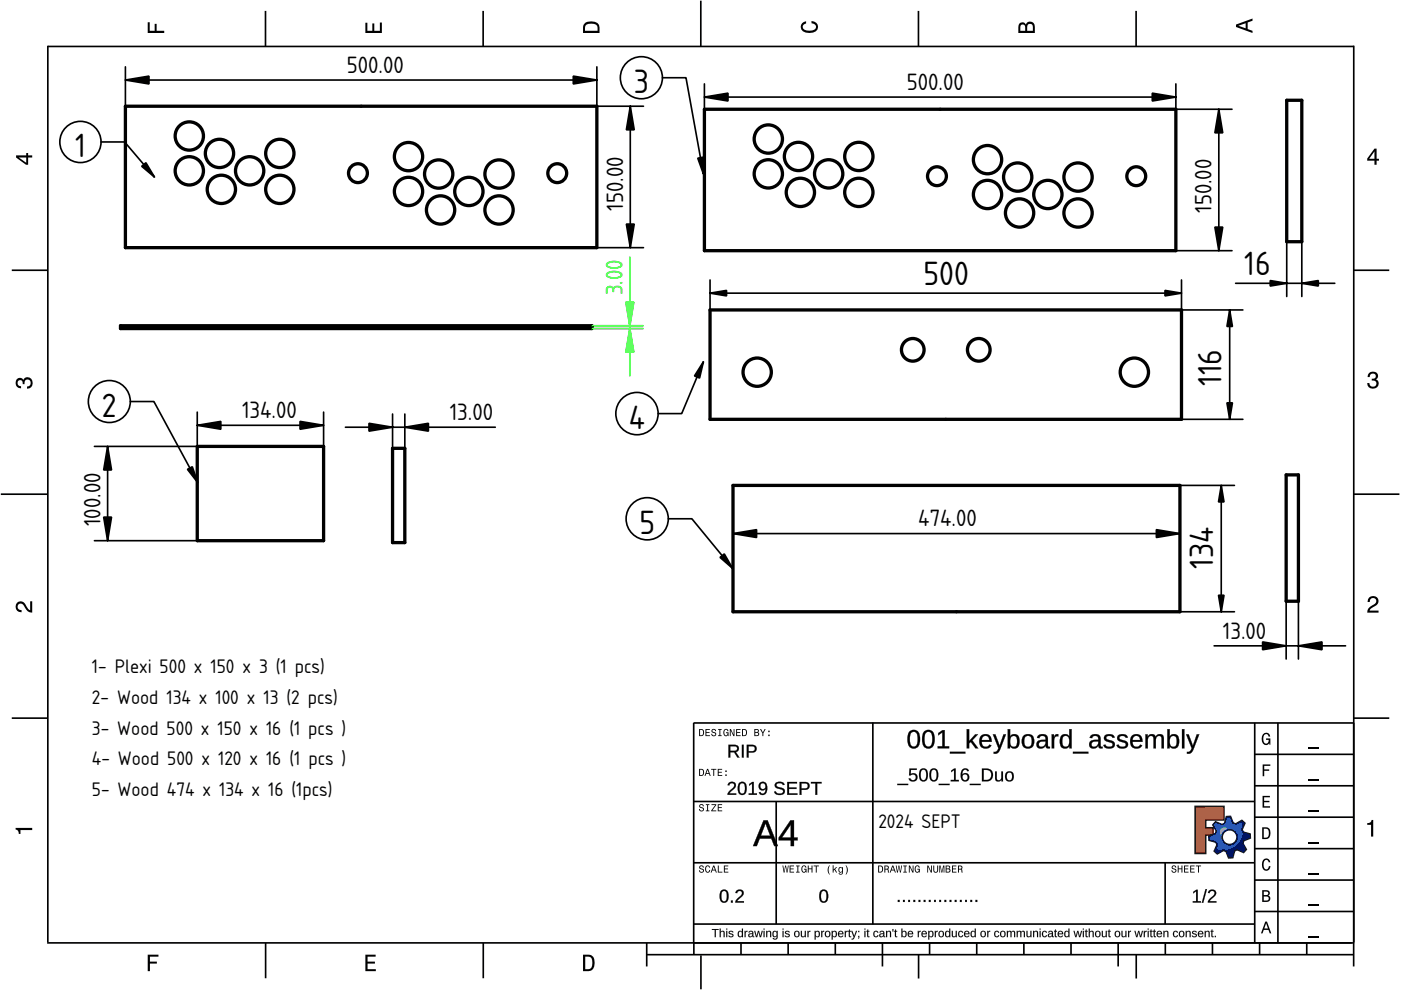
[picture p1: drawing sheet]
<svg xmlns="http://www.w3.org/2000/svg" width="297mm" height="210mm" viewBox="0 0 297 210" stroke-linecap="round" stroke-linejoin="round" font-family="sans-serif">
<defs><g id="words">
<g font-size="6.7">
<text x="134.4" y="19.7">3</text>
<text x="15.9" y="33.3">1</text>
<text x="263.8" y="58.3">16</text>
<text x="195.8" y="60.4">500</text>
<text x="259" y="81.9" transform="rotate(-90 259 81.9)">116</text>
<text x="21.6" y="88.4">2</text>
<text x="133.3" y="90.9">4</text>
<text x="135.6" y="113.2">5</text>
<text x="257.2" y="120.7" transform="rotate(-90 257.2 120.7)">134</text>
</g>
<g font-size="4.7">
<text x="73.6" y="15.4">500.00</text>
<text x="192.3" y="19.1">500.00</text>
<text x="132.1" y="44.7" transform="rotate(-90 132.1 44.7)">150.00</text>
<text x="256.9" y="45.2" transform="rotate(-90 256.9 45.2)">150.00</text>
<text x="51.3" y="88.7">134.00</text>
<text x="95.3" y="89.1">13.00</text>
<text x="21.3" y="111.6" transform="rotate(-90 21.3 111.6)">100.00</text>
<text x="194.7" y="111.6">474.00</text>
<text x="259.3" y="135.4">13.00</text>
</g>
<text font-size="4.7" fill="#0f0" x="132" y="62.6" transform="rotate(-90 132 62.6)">3.00</text>
<g font-size="3.9">
<text x="19.5" y="142.8">1- Plexi 500 x 150 x 3 (1 pcs)</text>
<text x="19.5" y="149.3">2- Wood 134 x 100 x 13 (2 pcs)</text>
<text x="19.5" y="155.8">3- Wood 500 x 150 x 16 (1 pcs )</text>
<text x="19.5" y="162.3">4- Wood 500 x 120 x 16 (1 pcs )</text>
<text x="19.5" y="168.8">5- Wood 474 x 134 x 16 (1pcs)</text>
<text x="186.2" y="175.6">2024 SEPT</text>
</g>
</g></defs>
<g fill="none" stroke="#000" stroke-width=".35">
<path d="M10.1 9.7v190.1M10.1 9.9h277M56.3 2.3v7.5M102.4 2.3v7.5M148.6 .1v9.8M194.7 2.3v7.5M240.9 2.3v7.5M287 9.7v195.2M2.5 57.3h7.5M287.1 57.3h7.4M.2 104.8h10M287 104.8h9.7"/>
<path d="M2.5 152.3h7.5M147 153.3h140.1M147.1 153.3v49.1M185.1 153.2v42.8M266 159.9h21M266 153.3v46.7M270.9 153.3v46.7M287.1 152.3h7.4M147 169.9h119M164.6 169.9v26M266 179.9h21M266 173.3h21"/>
<path d="M266 166.6h21M10 199.9h277.1M56.3 199.9v7.5M102.5 199.9v7.5M137.1 199.9v5M147 195.9h119M147 182.9h119M157.1 199.9v2.5M167.1 199.9v2.5M177.1 199.9v2.5M187.1 199.9v5M197.1 199.9v2.5"/>
<path d="M207.1 199.9v2.5M217.1 199.9v2.5M227.1 199.9v2.5M237.1 199.9v5M247 182.9v13M247.1 199.9v2.5M257.1 199.9v2.5M266 193.3h21M266 186.6h21M267.1 199.9v2.5M277.1 199.9v2.5M137.1 202.4h150"/>
<path d="M148.6 202.6v7.2M194.8 202.4v5.1M240.9 202.4v5.1"/>
</g>
<g fill="#000">
<path d="M31.3 4.7h.4v1.8h1.1v-1.4h.4v1.4h1.6v.5h-3.5z" fill-rule="evenodd"/>
<path d="M77.5 4.8h.4v1.7h1v-1.5h.5v1.5h1.1v-1.7h.5v2.2h-3.5z" fill-rule="evenodd"/>
<path d="M124.1 4.9a2.19 2.19 0 0 0-.5 2.1h3.5v-1.2a1.42 1.42 0 0 0-1.7-1.3zM124.3 5.2a2.14 2.14 0 0 1 2.3 .3l.1 1h-2.7l.1-1z" fill-rule="evenodd"/>
<path d="M170.1 4.9l.8-.4v.5a.7 .7 0 0 0-.7 .5 .7 .7 0 0 0 .3 .8 1.69 1.69 0 0 0 2.5-.6 .9 .9 0 0 0-.9-.8v-.5a1.24 1.24 0 0 1 1.3 1.1 1.24 1.24 0 0 1-1 1.4 2.22 2.22 0 0 1-2.5-.7l-.1-.5z" fill-rule="evenodd"/>
<path d="M216.1 5l-.2 .8v1.2h3.5v-1.3a.98 .98 0 0 0-.7-1.1 .98 .98 0 0 0-1.2 .6 .84 .84 0 0 0-1.4-.2zM216.4 5.3a.54 .54 0 0 1 .7-.1 .54 .54 0 0 1 .3 .6v.7h-1.1zM217.9 5.2a.62 .62 0 0 1 .7-.1 .62 .62 0 0 1 .4 .6v.8h-1.2z" fill-rule="evenodd"/>
<path d="M262.1 5.2v.5l3.5 1.3v-.5l-1.1-.3v-1.4l1.1-.4v-.5zM262.6 5.5l1.5-.6v1.1z" fill-rule="evenodd"/>
<path d="M3.4 32.9v.5l2.1 1.5h.5v-1.5h.8v-.5h-.8v-.5h-.4v.5zM4 33.4h1.6v1.1z" fill-rule="evenodd"/>
<path d="M291.4 31.5l-1.5 2.1v.5h1.5v.8h.5v-.8h.5v-.4h-.5v-2.2zM291.4 32.1v1.6h-1.1z" fill-rule="evenodd"/>
<path d="M3.6 80.4a.86 .86 0 0 1 1.4 .1 1.06 1.06 0 0 1 1.2-.5 1.06 1.06 0 0 1 .7 1.2 1.1 1.1 0 0 1-1.2 1.2v-.4a.71 .71 0 0 0 .8-1 .71 .71 0 0 0-1.3-.1v.6h-.4a.61 .61 0 0 0-.3-.8 .61 .61 0 0 0-.8 .2 .61 .61 0 0 0 .2 .8l.6 .2v.4a1.15 1.15 0 0 1-1.2-.6 1.15 1.15 0 0 1 .3-1.3z" fill-rule="evenodd"/>
<path d="M290.3 79.1a1.08 1.08 0 0 1 1.3-.2 1.08 1.08 0 0 1 .5 1.3l-.4 .2a1.06 1.06 0 0 1 .6 1.3 1.06 1.06 0 0 1-1.2 .7 1.1 1.1 0 0 1-1.2-1.2h.4a.71 .71 0 0 0 1 .8 .71 .71 0 0 0 .1-1.3h-.6v-.4a.61 .61 0 0 0 .8-.3 .61 .61 0 0 0-.2-.8 .61 .61 0 0 0-.8 .2l-.2 .5h-.4z" fill-rule="evenodd"/>
<path d="M3.6 127.8a1.22 1.22 0 0 1 2 .7l.4 .6 .4 .3v-1.9h.4v2.4a1.8 1.8 0 0 1-1.7-1.4 .71 .71 0 0 0-.9-.5 .71 .71 0 0 0-.5 .8 .71 .71 0 0 0 .9 .6v.4a1.18 1.18 0 0 1-1.2-.6 1.18 1.18 0 0 1 .2-1.4z" fill-rule="evenodd"/>
<path d="M290.3 126.7a1.18 1.18 0 0 1 1.9 .3 1.18 1.18 0 0 1-1 1.7l-.5 .3-.3 .5h1.9v.4h-2.4a1.8 1.8 0 0 1 1.4-1.7 .71 .71 0 0 0 .5-.9 .71 .71 0 0 0-.9-.5 .71 .71 0 0 0-.5 .8h-.4z" fill-rule="evenodd"/>
<path d="M148.2 154.6v1.5h.5a.77 .77 0 0 0 .6-.8 .77 .77 0 0 0-.6-.7zM148.4 154.8a.58 .58 0 0 1 .7 .5 .58 .58 0 0 1-.7 .6zM149.6 154.6v1.5h.9v-.2h-.7v-.5h.6v-.2h-.6v-.4h.7v-.2zM151 154.7a.53 .53 0 0 0 0 .6 .53 .53 0 0 0 .6 .2 .32 .32 0 0 1-.3 .5 .32 .32 0 0 1-.3-.4h-.2a.5 .5 0 0 0 .7 .5 .5 .5 0 0 0 .1-.8l-.4-.1a.28 .28 0 0 1-.1-.4 .28 .28 0 0 1 .4-.1 .28 .28 0 0 1 .1 .3h.2a.51 .51 0 0 0-.3-.4 .51 .51 0 0 0-.5 .1zM152.3 154.6v.2h.2v1.1h-.2v.2h.7v-.2h-.3v-1.1h.3v-.2zM153.5 154.7a.81 .81 0 0 0 .5 1.4l.3-.2 .2 .2v-.8h-.6v.1h.4l-.2 .5a.6 .6 0 0 1-.5-.6 .6 .6 0 0 1 .4-.6l.2 .3h.2l-.1-.3a.53 .53 0 0 0-.8 0zM154.7 154.6v1.5h.2v-1.3l.6 1.3h.2v-1.5h-.2v1.2l-.5-1.2zM156.1 154.6v1.5h.9v-.2h-.7v-.5h.6v-.2h-.6v-.4h.7v-.2zM157.3 154.6v1.5h.5a.77 .77 0 0 0 .6-.8 .77 .77 0 0 0-.6-.7zM157.5 154.8a.58 .58 0 0 1 .7 .5 .58 .58 0 0 1-.7 .6zM159.9 154.6v1.5h.6a.42 .42 0 0 0 .5-.3 .42 .42 0 0 0-.3-.5l.2-.2-.1-.4zM160.1 154.8h.3a.23 .23 0 0 1 .3 .2 .23 .23 0 0 1-.3 .2h-.3zM160.1 155.4h.4a.26 .26 0 0 1 .3 .2 .26 .26 0 0 1-.3 .3h-.4zM161.1 154.6l.5 .9v.6h.2v-.6l.5-.9h-.2l-.4 .7-.3-.7zM162.9 155.8v.3h.3v-.3zM162.9 154.9v.3h.3v-.3z" fill-rule="evenodd"/>
<path d="M267.8 155.7a.85 .85 0 0 1 .9-.3 .85 .85 0 0 1 .6 .8h-.3l-.1-.3a.49 .49 0 0 0-.4-.3 .49 .49 0 0 0-.5 .3 1.2 1.2 0 0 0 .4 1.8 .66 .66 0 0 0 .6-.8h-.6v-.3h.9v1.3h-.1l-.1-.3-.3 .3a.85 .85 0 0 1-1.2-.7v-1.1z" fill-rule="evenodd"/>
<path d="M3.3 175.5h3.5v.5h-2.5v.8h-.3a.77 .77 0 0 0-.7-.9z" fill-rule="evenodd"/>
<path d="M148.4 170.6a.53 .53 0 0 0 0 .6 .53 .53 0 0 0 .6 .2 .32 .32 0 0 1-.3 .5 .32 .32 0 0 1-.3-.4h-.2a.5 .5 0 0 0 .7 .6 .5 .5 0 0 0 .1-.9l-.4-.1a.28 .28 0 0 1-.1-.4 .28 .28 0 0 1 .4-.1 .28 .28 0 0 1 .1 .4h.2a.51 .51 0 0 0-.3-.5 .51 .51 0 0 0-.5 .1zM149.7 170.5v.2h.2v1.1h-.2v.2h.7v-.2h-.3v-1.1h.3v-.2zM150.8 170.5v.2h.8l-.8 1.3h1.1v-.2h-.9l.9-1.3zM152.2 170.5v1.5h.9v-.2h-.7v-.5h.6v-.2h-.6v-.4h.7v-.2z" fill-rule="evenodd"/>
<path d="M148.2 163v1.5h.5a.77 .77 0 0 0 .6-.7 .77 .77 0 0 0-.6-.8zM148.4 163.2a.57 .57 0 0 1 .7 .6 .57 .57 0 0 1-.7 .5zM149.9 163l-.5 1.5h.2l.1-.4h.6l.2 .4h.2l-.6-1.5zM150 163.2l.3 .7h-.5zM150.8 163v.2h.4v1.3h.2v-1.3h.5v-.2zM152.2 163v1.5h.9v-.2h-.7v-.5h.6v-.2h-.6v-.4h.7v-.2zM153.8 164.2v.3h.3v-.3zM153.8 163.4v.3h.3v-.3z" fill-rule="evenodd"/>
<path d="M253.4 171h6.1v2.8h-3.9v1.7h1.6v1.5h-1.6v4h-2.2z" fill-rule="evenodd"/>
<path d="M257.7 174.3l-.5 .6 .7 1.3-.2 .6-1.4 .5v.9l1.5 .4 .3 .5-.7 1.4 .7 .5 1.3-.7 .6 .2 .5 1.4 .9-.1 .3-1.4 .6-.3 1.4 .6 .5-.6-.7-1.3 .2-.6 1.4-.5-.1-.9-1.4-.4-.3-.5 .6-1.4-.6-.6-1.3 .8-.6-.2-.5-1.4h-.9l-.4 1.5-.5 .2zM259.1 177.5a1.6 1.6 0 0 1 3.2 0 1.6 1.6 0 0 1-3.2 0z" fill-rule="evenodd"/>
<path d="M267.7 168.7h1.5v.3h-1.2v.8h1.1v.3h-1.1v.8h1.3v.3h-1.6z" fill-rule="evenodd"/>
<path d="M267.7 162.1h1.6v.3h-1.3v.7h1.1v.3h-1.1v1.2h-.3z" fill-rule="evenodd"/>
<path d="M267.6 175.4v2.5h.8a1.37 1.37 0 0 0 .7-2.2 1.56 1.56 0 0 0-1.5-.3zM267.9 175.7a.98 .98 0 0 1 1.2 .7 .98 .98 0 0 1-.7 1.2h-.5z" fill-rule="evenodd"/>
<path d="M289.9 174.5a.77 .77 0 0 0 .9-.6h.4v3.5h-.5v-2.5h-.8z" fill-rule="evenodd"/>
<path d="M148.4 183.6a.53 .53 0 0 0 0 .6 .53 .53 0 0 0 .6 .2 .32 .32 0 0 1-.3 .5 .32 .32 0 0 1-.3-.4h-.2a.5 .5 0 0 0 .7 .6 .5 .5 0 0 0 .1-.9l-.4-.1a.28 .28 0 0 1-.1-.4 .28 .28 0 0 1 .4-.1 .28 .28 0 0 1 .1 .4h.2a.51 .51 0 0 0-.3-.5 .51 .51 0 0 0-.5 .1zM149.6 183.7l-.1 .2a.67 .67 0 0 0 .1 .9 .67 .67 0 0 0 .8 .1l.2-.4h-.2l-.2 .3a.6 .6 0 0 1-.5-.5 .6 .6 0 0 1 .4-.6l.3 .3h.2l-.2-.4a.5 .5 0 0 0-.8 .1zM151.2 183.5l-.5 1.5h.2l.1-.4h.6l.2 .4h.2l-.6-1.5zM151.3 183.7l.3 .7h-.5zM152.2 183.5v1.5h1v-.2h-.8v-1.3zM153.5 183.5v1.5h.9v-.2h-.7v-.5h.6v-.2h-.6v-.4h.7v-.2z" fill-rule="evenodd"/>
<path d="M165.9 183.5l.3 1.5h.1l.3-1.3 .2 1.3h.2l.2-1.5h-.1l-.2 1.3-.2-1.3h-.2l-.2 1.3-.2-1.3zM167.4 183.5v1.5h1v-.2h-.8v-.5h.7v-.2h-.7v-.4h.7v-.2zM168.8 183.5v.2h.3v1.1h-.3v.2h.7v-.2h-.2v-1.1h.2v-.2zM170.1 183.7a.82 .82 0 0 0 .5 1.3l.3-.2 .1 .2v-.8h-.5v.2h.3l-.2 .4a.6 .6 0 0 1-.5-.5 .6 .6 0 0 1 .5-.6l.2 .3h.2l-.2-.4a.53 .53 0 0 0-.7 .1zM171.3 183.5v1.5h.2v-.7h.6v.7h.2v-1.5h-.2v.6h-.6v-.6zM172.5 183.5v.2h.5v1.3h.2v-1.3h.4v-.2zM175.8 183.5a1.35 1.35 0 0 0 .2 1.9 1.84 1.84 0 0 1 0-1.9zM176.5 183.5v1.5h.2v-.4l.2-.2 .4 .6h.2l-.4-.7 .4-.5h-.2l-.6 .6v-.9zM177.9 184a.59 .59 0 0 0-.2 .7 .59 .59 0 0 0 .7 .3l.1-.2a.31 .31 0 0 1-.1 .5 .31 .31 0 0 1-.4-.2h-.2a.47 .47 0 0 0 .5 .4 .47 .47 0 0 0 .4-.5v-1.2h-.2v.2l-.3-.2zM178 184.1l.1-.1a.42 .42 0 0 1 .4 .4 .42 .42 0 0 1-.4 .5l-.1-.3zM179.3 183.5a1.85 1.85 0 0 1 0 1.9 1.22 1.22 0 0 0 0-1.9z" fill-rule="evenodd"/>
<path d="M186.2 183.5v1.5h.5a.77 .77 0 0 0 .6-.7 .77 .77 0 0 0-.6-.8zM186.4 183.7a.58 .58 0 0 1 .6 .6 .58 .58 0 0 1-.6 .5zM187.5 183.5v1.5h.2v-.6a.45 .45 0 0 1 .5 .1 .45 .45 0 0 1 .1 .5h.2l-.2-.7a.42 .42 0 0 0 .1-.5 .42 .42 0 0 0-.4-.3zM187.7 183.7h.2a.26 .26 0 0 1 .4 .3 .26 .26 0 0 1-.4 .2h-.2zM189.2 183.5l-.6 1.5h.2l.2-.4h.6l.1 .4h.2l-.5-1.5zM189.3 183.7l.2 .7h-.4zM189.9 183.5l.3 1.5h.2l.2-1.3 .2 1.3h.2l.3-1.5h-.2l-.2 1.3-.2-1.3h-.2l-.2 1.3-.2-1.3zM191.5 183.5v.2h.3v1.1h-.3v.2h.8v-.2h-.3v-1.1h.3v-.2zM192.7 183.5v1.5h.2v-1.2l.5 1.2h.3v-1.5h-.2v1.2l-.6-1.2zM194.1 183.7a.81 .81 0 0 0 .5 1.3l.3-.2 .1 .2v-.8h-.5v.2h.3l-.2 .4a.6 .6 0 0 1-.5-.5 .6 .6 0 0 1 .5-.6l.2 .3h.2l-.2-.4a.53 .53 0 0 0-.7 .1zM196.6 183.5v1.5h.2v-1.2l.6 1.2h.2v-1.5h-.2v1.2l-.6-1.2zM197.9 183.5v.9a.52 .52 0 0 0 .5 .6 .52 .52 0 0 0 .5-.6v-.9h-.2v.9a.33 .33 0 0 1-.3 .5 .33 .33 0 0 1-.3-.5v-.9zM199.2 183.5v1.5h.1v-1.4l.3 1.4h.2l.3-1.4v1.4h.1v-1.5h-.2l-.3 1.3-.3-1.3zM200.5 183.5v1.5h.6a.42 .42 0 0 0 .4-.3 .42 .42 0 0 0-.2-.5l.2-.2-.1-.4zM200.7 183.7h.3a.23 .23 0 0 1 .3 .2 .23 .23 0 0 1-.3 .2h-.3zM200.7 184.3h.3a.26 .26 0 0 1 .3 .3 .26 .26 0 0 1-.3 .2h-.3zM201.8 183.5v1.5h1v-.2h-.8v-.5h.7v-.2h-.7v-.4h.8v-.2zM203.1 183.5v1.5h.2v-.6a.45 .45 0 0 1 .5 .1 .45 .45 0 0 1 .1 .5h.2l-.2-.7a.42 .42 0 0 0 .1-.5 .42 .42 0 0 0-.4-.3zM203.3 183.7h.3a.26 .26 0 0 1 .3 .3 .26 .26 0 0 1-.4 .2h-.2z" fill-rule="evenodd"/>
<path d="M248.5 183.6a.53 .53 0 0 0 0 .6 .53 .53 0 0 0 .6 .2 .32 .32 0 0 1-.2 .5 .32 .32 0 0 1-.3-.4h-.2a.5 .5 0 0 0 .6 .6 .5 .5 0 0 0 .2-.9l-.4-.1a.28 .28 0 0 1-.1-.4 .28 .28 0 0 1 .3-.1 .28 .28 0 0 1 .2 .4h.2a.51 .51 0 0 0-.3-.5 .51 .51 0 0 0-.6 .1zM249.7 183.5v1.5h.2v-.7h.6v.7h.2v-1.5h-.2v.6h-.6v-.6zM251 183.5v1.5h1v-.2h-.8v-.5h.7v-.2h-.7v-.4h.8v-.2zM252.3 183.5v1.5h1v-.2h-.8v-.5h.7v-.2h-.7v-.4h.8v-.2zM253.5 183.5v.2h.5v1.3h.2v-1.3h.5v-.2z" fill-rule="evenodd"/>
<path d="M268.3 195.4l-1 2.5h.4l.2-.7h1l.3 .7h.3l-.9-2.5zM268.4 195.8l.4 1.1h-.7z" fill-rule="evenodd"/>
<path d="M267.6 188.7v2.5h1a.7 .7 0 0 0 .7-.5 .7 .7 0 0 0-.4-.8 .61 .61 0 0 0 .3-.8 .61 .61 0 0 0-.7-.4zM267.9 189h.6a.38 .38 0 0 1 .4 .4 .38 .38 0 0 1-.5 .4h-.5zM267.9 190.1h.6a.44 .44 0 0 1 .5 .4 .44 .44 0 0 1-.5 .4h-.6z" fill-rule="evenodd"/>
<path d="M267.8 182.3a.85 .85 0 0 1 .9-.3 .85 .85 0 0 1 .6 .8h-.3l-.1-.2a.47 .47 0 0 0-.4-.3 .47 .47 0 0 0-.4 .3 1.21 1.21 0 0 0 .4 1.7 .64 .64 0 0 0 .5-.7h.4a.89 .89 0 0 1-.8 1 .89 .89 0 0 1-1-.7v-1.1z" fill-rule="evenodd"/>
<path d="M31.3 202.4h2.3v.4h-1.8v1.1h1.5v.4h-1.5v1.6h-.5z" fill-rule="evenodd"/>
<path d="M77.5 202.4h2.1v.4h-1.7v1.1h1.6v.4h-1.6v1.2h1.8v.4h-2.2z" fill-rule="evenodd"/>
<path d="M123.6 202.4v3.5h1.2a1.42 1.42 0 0 0 1.3-1.7 1.38 1.38 0 0 0-1.3-1.8zM124.1 202.8l1 .1a1.89 1.89 0 0 1 0 2.5l-1 .1z" fill-rule="evenodd"/>
</g>
<path d="M277.3 158.6h2.2M277.3 178.6h2.2M277.3 172h2.2M277.3 165.3h2.2M277.3 198.6h2.2M277.3 192h2.2M277.3 185.3h2.2" fill="none" stroke="#000" stroke-width=".25"/>
<g fill="#000">
<path d="M192.9 155a1.33 1.33 0 0 1 1.5-.1 1.33 1.33 0 0 1 .6 1.4 1.82 1.82 0 0 1-1.3 2.4 1.55 1.55 0 0 1-1.3-2l.2-1.2zM193.3 155.3a2.96 2.96 0 0 0 0 2.8 .88 .88 0 0 0 1 0 .88 .88 0 0 0 .3-1v-.8a.87 .87 0 0 0-.3-.9 .87 .87 0 0 0-1-.1zM196 155a1.33 1.33 0 0 1 1.5-.1 1.33 1.33 0 0 1 .7 1.4 1.82 1.82 0 0 1-1.4 2.4 1.55 1.55 0 0 1-1.3-2l.2-1.2zM196.4 155.3a2.96 2.96 0 0 0 0 2.8 .88 .88 0 0 0 1 0 .88 .88 0 0 0 .3-1v-.8a.87 .87 0 0 0-.3-.9 .87 .87 0 0 0-1-.1zM198.9 155.4l.9-.6h.5v3.4h.9v.5h-2.4v-.5h1v-2.9l-.9 .6zM201.4 159.4h3.3v.4h-3.3zM205 154.6h.5v2.5l1.3-1.4h.5l-1.2 1.3 1.3 1.7h-.6l-1-1.4-.3 .3v1.1h-.5zM208 156a1.34 1.34 0 0 1 1.6-.2 1.34 1.34 0 0 1 .7 1.5h-2.2a.86 .86 0 0 0 .6 1 .86 .86 0 0 0 1-.4l.5 .1a1.4 1.4 0 0 1-1.8 .6 1.4 1.4 0 0 1-.7-1.8zM208.4 156.3l-.2 .6h1.5a.8 .8 0 0 0-.4-.8 .8 .8 0 0 0-.9 .2zM210.5 155.7h.5l.9 2.4 .9-2.4h.5l-1.2 3a1.24 1.24 0 0 1-1.4 1.1v-.4h.2a.91 .91 0 0 0 .8-.8zM213.7 154.6h.5l-.1 1.6a1.13 1.13 0 0 1 1.5-.4 1.13 1.13 0 0 1 .6 1.4 1.15 1.15 0 0 1-.5 1.3 1.15 1.15 0 0 1-1.4-.1l-.1-.2-.1 .5h-.4zM214.5 156.2a1.57 1.57 0 0 0 .2 2.1h.5a1.58 1.58 0 0 0 0-2.2zM217.1 155.9a1.4 1.4 0 0 1 1.7 0 1.4 1.4 0 0 1 .4 1.6 1.32 1.32 0 0 1-1.4 1.2 1.32 1.32 0 0 1-1.2-1.5l.2-1zM217.5 156.1a1.58 1.58 0 0 0 .2 2.2h.2a.89 .89 0 0 0 .9-1.1 .86 .86 0 0 0-.3-1 .86 .86 0 0 0-1-.1zM220.2 155.9a1.17 1.17 0 0 1 1.3-.3 1.17 1.17 0 0 1 .7 1v1.5l.1 .2h.3v.3a.59 .59 0 0 1-.6 .1 .59 .59 0 0 1-.3-.6 1 1 0 0 1-1.2 .6 1 1 0 0 1-.7-1.1l.4-.6 1.5-.1a.67 .67 0 0 0-.5-.9 .67 .67 0 0 0-.8 .5l-.5-.1zM220.5 157.4a.62 .62 0 0 0 .1 .9 .62 .62 0 0 0 .9-.3l.2-.8zM223 155.7h.4l.1 .6a.71 .71 0 0 1 .9-.6v.4a.74 .74 0 0 0-.8 .2 .74 .74 0 0 0-.1 .8v1.6h-.5zM225.1 155.9a1.06 1.06 0 0 1 1.6 .3v-1.6h.5v4.1h-.5v-.5a1.13 1.13 0 0 1-1.4 .4 1.13 1.13 0 0 1-.6-1.4v-.6zM225.5 156.1a1.74 1.74 0 0 0 .2 2.2h.2a.9 .9 0 0 0 .8-1.2 .82 .82 0 0 0-.2-.9 .82 .82 0 0 0-1-.1zM227.5 159.4h3.2v.4h-3.2zM231.4 155.9a1.17 1.17 0 0 1 1.2-.3 1.17 1.17 0 0 1 .8 1v1.5l.1 .2h.3v.3a.59 .59 0 0 1-.6 .1 .59 .59 0 0 1-.3-.6 1 1 0 0 1-1.2 .6 1 1 0 0 1-.7-1.1l.4-.6 1.5-.1a.67 .67 0 0 0-.5-.9 .67 .67 0 0 0-.8 .5l-.6-.1zM231.6 157.4a.62 .62 0 0 0 .1 .9 .62 .62 0 0 0 .9-.3l.3-.8zM234.3 155.9a1.34 1.34 0 0 1 2 .5h-.4a.76 .76 0 0 0-1.4 0 1.56 1.56 0 0 0 1.4 .7 .87 .87 0 0 1 .4 1.2 .87 .87 0 0 1-1.1 .4l-.6-.1-.4-.2-.3-.4 .5-.1a.86 .86 0 0 0 1.5 0 1.99 1.99 0 0 0-1.5-.8l-.3-.6zM237.1 155.9a1.34 1.34 0 0 1 2 .5h-.4a.76 .76 0 0 0-1.4 0 1.56 1.56 0 0 0 1.4 .7 .87 .87 0 0 1 .4 1.2 .87 .87 0 0 1-1.1 .4l-.6-.1-.5-.2-.2-.4 .5-.1a.86 .86 0 0 0 1.5 0 1.99 1.99 0 0 0-1.5-.8l-.3-.6zM240 156a1.34 1.34 0 0 1 1.6-.2 1.34 1.34 0 0 1 .6 1.5h-2.1a.86 .86 0 0 0 .6 1 .86 .86 0 0 0 1-.4l.5 .1a1.4 1.4 0 0 1-1.9 .6 1.4 1.4 0 0 1-.7-1.8zM240.4 156.3l-.3 .6h1.6a.8 .8 0 0 0-.4-.8 .8 .8 0 0 0-.9 .2zM242.8 155.7h.5v.5a.91 .91 0 0 1 .9-.5 .91 .91 0 0 1 .8 .5 .91 .91 0 0 1 1.1-.5 .91 .91 0 0 1 .7 1v2h-.5v-1.9a.65 .65 0 0 0-.7-.8 .65 .65 0 0 0-.5 .9v1.8h-.5v-1.9a.65 .65 0 0 0-.7-.8 .65 .65 0 0 0-.5 .9v1.8h-.5zM247.5 154.6h.5v1.6a1.13 1.13 0 0 1 1.4-.4 1.13 1.13 0 0 1 .6 1.4 1.15 1.15 0 0 1-.5 1.3 1.15 1.15 0 0 1-1.4-.1l-.1-.2v.5h-.5zM248.3 156.2a1.57 1.57 0 0 0 .2 2.1h.5a1.58 1.58 0 0 0 0-2.2zM250.6 154.6h.5v4.1h-.5zM251.5 155.7h.5l.9 2.4 .8-2.4h.6l-1.2 3a1.24 1.24 0 0 1-1.4 1.1v-.4h.2a.91 .91 0 0 0 .8-.8z"/>
<path d="M192.9 155a1.35 1.35 0 0 1 1.5-.1 1.35 1.35 0 0 1 .7 1.4 1.85 1.85 0 0 1-1.4 2.4 1.57 1.57 0 0 1-1.3-2l.2-1.2zM192.9 155.1a2.83 2.83 0 0 0 .3 3.5 1.31 1.31 0 0 0 1.8-1.4 1.9 1.9 0 0 0-.9-2.4h-.7zM193.3 155.3a2.95 2.95 0 0 0 0 2.8 .85 .85 0 0 0 1 0 .85 .85 0 0 0 .2-1v-.8a.85 .85 0 0 0-.2-.9 .85 .85 0 0 0-1-.1zM193.2 155.3a.9 .9 0 0 1 1.1 0 .9 .9 0 0 1 .3 1 1.51 1.51 0 0 1-.9 2 1.2 1.2 0 0 1-.8-1.6l.1-1zM196 155a1.35 1.35 0 0 1 1.5-.1 1.35 1.35 0 0 1 .7 1.4 1.85 1.85 0 0 1-1.4 2.4 1.57 1.57 0 0 1-1.3-2l.2-1.2zM196 155.1a2.83 2.83 0 0 0 .3 3.5 1.31 1.31 0 0 0 1.8-1.4 1.9 1.9 0 0 0-.9-2.4h-.7zM196.4 155.3a2.95 2.95 0 0 0 0 2.8 .85 .85 0 0 0 1 0 .85 .85 0 0 0 .2-1v-.8a.85 .85 0 0 0-.2-.9 .85 .85 0 0 0-1-.1zM196.3 155.3a.9 .9 0 0 1 1.1 0 .9 .9 0 0 1 .3 1 1.51 1.51 0 0 1-.9 2 1.2 1.2 0 0 1-.8-1.6l.1-1zM198.9 155.4l.9-.6h.5v3.4h1v.5h-2.5v-.5h1v-2.9l-.9 .7zM198.9 155.4l.1 .5 .8-.7v3.1l-1-.1v.5h2.4v-.5l-.9 .1v-3.5h-.5zM201.4 159.4h3.3v.4h-3.3zM201.4 159.4v.4h3.3v-.4zM204.9 154.6h.6v2.5l1.3-1.4h.6l-1.3 1.3 1.4 1.7h-.7l-1-1.4-.3 .3v1.1h-.6zM205 154.6v4.1h.5l-.1-1.1 .4-.3 1 1.4h.6l-1.3-1.7 1.2-1.3h-.5l-1.4 1.5 .1-2.6zM208 156a1.35 1.35 0 0 1 1.6-.2 1.35 1.35 0 0 1 .7 1.5h-2.1a.85 .85 0 0 0 .5 1 .85 .85 0 0 0 1.1-.4l.4 .1a1.42 1.42 0 0 1-1.8 .6 1.42 1.42 0 0 1-.8-1.8zM208 156.1a1.54 1.54 0 0 0-.2 1.8 1.54 1.54 0 0 0 1.6 .7l.8-.6-.5-.1a.76 .76 0 0 1-1 .4l-.5-.4-.1-.6h2.1a1.32 1.32 0 0 0-.6-1.5 1.32 1.32 0 0 0-1.6 .3zM208.4 156.3l-.2 .6h1.5a.77 .77 0 0 0-.4-.8 .77 .77 0 0 0-.9 .2zM208.4 156.2a.81 .81 0 0 1 .9-.1 .81 .81 0 0 1 .4 .8h-1.6zM210.5 155.7h.6l.8 2.4 .8-2.4h.6l-1.1 3a1.19 1.19 0 0 1-1.5 1.1v-.4a.8 .8 0 0 0 1-.8zM210.5 155.7l1.2 2.9-.1 .2a.73 .73 0 0 1-.9 .6v.4a1.17 1.17 0 0 0 1.4-1.2l1.2-2.9h-.5l-.9 2.5-.9-2.5zM213.6 154.6h.6v1.6a1.03 1.03 0 0 1 1.7-.2 2.17 2.17 0 0 1-.4 2.7 .97 .97 0 0 1-1.3-.5v.5h-.6zM213.7 154.6v4.1h.4l.1-.5a1.03 1.03 0 0 0 1.1 .5 1.03 1.03 0 0 0 .8-1v-.5a1.12 1.12 0 0 0-.5-1.4 1.12 1.12 0 0 0-1.5 .4l.1-1.6zM214.5 156.2a1.55 1.55 0 0 0 .2 2.1h.5a1.56 1.56 0 0 0 0-2.2zM214.5 156.1a.83 .83 0 0 1 1 .1 .83 .83 0 0 1 .2 1 .82 .82 0 0 1-.3 1 .82 .82 0 0 1-1.1-.1l-.1-1.3zM217.1 155.9a1.42 1.42 0 0 1 1.7 0 1.42 1.42 0 0 1 .5 1.6 1.35 1.35 0 0 1-1.5 1.2 1.35 1.35 0 0 1-1.2-1.5l.1-.6zM217.1 155.9a1.58 1.58 0 0 0-.5 1.7 1.58 1.58 0 0 0 1.3 1.1 1.35 1.35 0 0 0 1.3-1.9 1.26 1.26 0 0 0-.7-1.1 1.26 1.26 0 0 0-1.4 .2zM217.5 156.2a1.56 1.56 0 0 0 .2 2.1h.2a.86 .86 0 0 0 .8-1.1 .83 .83 0 0 0-.2-1 .83 .83 0 0 0-1 0zM217.5 156.1a.88 .88 0 0 1 1 .1 .88 .88 0 0 1 .3 1 .89 .89 0 0 1-.8 1.2 .89 .89 0 0 1-.9-1.2l.1-.7zM220.2 155.8a1.2 1.2 0 0 1 1.3-.2 1.2 1.2 0 0 1 .7 1v1.5l.1 .2h.3v.3a.61 .61 0 0 1-.6 .1 .61 .61 0 0 1-.3-.6 1.02 1.02 0 0 1-1.3 .7 1.02 1.02 0 0 1-.7-1.3 1.02 1.02 0 0 1 1.3-.7l.7 .1a.66 .66 0 0 0-.5-.8 .66 .66 0 0 0-.8 .4h-.6zM220.2 155.9l-.3 .5 .5 .1a.62 .62 0 0 1 .4-.5 .62 .62 0 0 1 .6 .1l.2 .2 .1 .6h-.7a.96 .96 0 0 0-1.2 .5 .96 .96 0 0 0 .5 1.3 .96 .96 0 0 0 1.2-.4l.2-.2a.57 .57 0 0 0 .3 .5 .57 .57 0 0 0 .6 0v-.3l-.3 .1-.1-.3-.1-1.5a1.14 1.14 0 0 0-.7-.9 1.14 1.14 0 0 0-1.2 .2zM220.5 157.4a.59 .59 0 0 0 .1 .9 .59 .59 0 0 0 .8-.3l.3-.8zM220.4 157.3l1.3-.1a.88 .88 0 0 1-.4 1 .88 .88 0 0 1-1-.1l-.1-.5zM223 155.7h.5v.6a.66 .66 0 0 1 .9-.6v.5a.71 .71 0 0 0-.8 .1 .71 .71 0 0 0-.1 .8v1.6h-.5zM223 155.7v3h.5v-1.6a.74 .74 0 0 1 .1-.8 .74 .74 0 0 1 .8-.2v-.4a.76 .76 0 0 0-.9 .6l-.1-.6zM225.1 155.9a1.03 1.03 0 0 1 1.6 .3v-1.6h.5v4.1h-.5v-.5a1.03 1.03 0 0 1-1.8 .2l-.2-.8a2.15 2.15 0 0 1 .4-1.7zM225.1 155.9a1.93 1.93 0 0 0 .4 2.7 1.11 1.11 0 0 0 1.2-.4v.5h.5v-4.1h-.5v1.6a1.03 1.03 0 0 0-1.6-.3zM225.5 156.2a1.72 1.72 0 0 0 .2 2.1h.2a.87 .87 0 0 0 .8-1.2 .8 .8 0 0 0-.2-.9 .8 .8 0 0 0-1 0zM225.5 156.1a.85 .85 0 0 1 1 .1 .85 .85 0 0 1 .2 .9 .84 .84 0 0 1-.3 1.1 .84 .84 0 0 1-1-.1l-.2-1.3zM227.5 159.4h3.3v.4h-3.3zM227.5 159.4v.4h3.2v-.4zM231.4 155.8a1.2 1.2 0 0 1 1.2-.2 1.2 1.2 0 0 1 .8 1v1.5l.1 .2h.3v.3a.61 .61 0 0 1-.6 .1 .61 .61 0 0 1-.3-.6 1.02 1.02 0 0 1-1.3 .7 1.02 1.02 0 0 1-.7-1.3 1.02 1.02 0 0 1 1.3-.7l.6 .1a.66 .66 0 0 0-.4-.8 .66 .66 0 0 0-.8 .4h-.6zM231.4 155.9l-.4 .5 .6 .1a.62 .62 0 0 1 .3-.5 .62 .62 0 0 1 .7 .1l.2 .2 .1 .6h-.7a.96 .96 0 0 0-1.2 .5 .96 .96 0 0 0 .4 1.3 .96 .96 0 0 0 1.3-.4l.2-.2a.57 .57 0 0 0 .3 .5 .57 .57 0 0 0 .6 0v-.3l-.3 .1-.2-.3v-1.5a1.14 1.14 0 0 0-.7-.9 1.14 1.14 0 0 0-1.2 .2zM231.7 157.4a.59 .59 0 0 0 .1 .9 .59 .59 0 0 0 .8-.3l.3-.8zM231.6 157.3l1.3-.1a.88 .88 0 0 1-.4 1 .88 .88 0 0 1-1.1-.1v-.5zM234.3 155.8a1.29 1.29 0 0 1 2.1 .6l-.5 .1a.75 .75 0 0 0-1.3-.1 1.56 1.56 0 0 0 1.3 .7 .9 .9 0 0 1 .4 1.2 .9 .9 0 0 1-1.1 .4 .98 .98 0 0 1-1.3-.8h.5a.85 .85 0 0 0 1.5 0l-.1-.3-.8-.3a.86 .86 0 0 1-.8-.5 .86 .86 0 0 1 .1-1zM234.4 155.9a.82 .82 0 0 0-.2 .9 .82 .82 0 0 0 .8 .5 .64 .64 0 0 1 .7 .2 .64 .64 0 0 1 .1 .7 .99 .99 0 0 1-1.5-.3l-.4 .1a1.39 1.39 0 0 0 2.4 .1 .92 .92 0 0 0-1-1.1v-.1a.52 .52 0 0 1-.6-.2 .52 .52 0 0 1 .1-.7h.6l.3 .1 .2 .3h.4a1.28 1.28 0 0 0-1.9-.5zM237.1 155.8a1.29 1.29 0 0 1 2.1 .6l-.5 .1a.75 .75 0 0 0-1.3-.1 1.56 1.56 0 0 0 1.3 .7 .9 .9 0 0 1 .4 1.2 .9 .9 0 0 1-1.1 .4 .98 .98 0 0 1-1.3-.8h.5a.85 .85 0 0 0 1.5 0l-.1-.3-.8-.3a.86 .86 0 0 1-.9-.5 .86 .86 0 0 1 .2-1zM237.2 155.9a.82 .82 0 0 0-.2 .9 .82 .82 0 0 0 .8 .5 .64 .64 0 0 1 .7 .2 .64 .64 0 0 1 .1 .7 .99 .99 0 0 1-1.5-.3l-.4 .1a1.39 1.39 0 0 0 2.4 .1 .92 .92 0 0 0-1-1.1v-.1a.52 .52 0 0 1-.6-.2 .52 .52 0 0 1 .1-.7h.6l.3 .1 .2 .3h.4a1.28 1.28 0 0 0-1.9-.5zM239.9 156a1.35 1.35 0 0 1 1.7-.2 1.35 1.35 0 0 1 .6 1.5h-2a.85 .85 0 0 0 .5 1 .85 .85 0 0 0 1-.4l.5 .1a1.42 1.42 0 0 1-1.9 .6 1.42 1.42 0 0 1-.7-1.8zM240 156.1a1.54 1.54 0 0 0-.3 1.8 1.54 1.54 0 0 0 1.7 .7l.7-.6-.4-.1a.76 .76 0 0 1-1 .4l-.5-.4-.1-.6h2.1a1.32 1.32 0 0 0-.6-1.5 1.32 1.32 0 0 0-1.6 .3zM240.4 156.3l-.3 .6h1.6a.77 .77 0 0 0-.4-.8 .77 .77 0 0 0-.9 .2zM240.3 156.2a.81 .81 0 0 1 1-.1 .81 .81 0 0 1 .4 .8h-1.6zM242.8 155.7h.5v.5a.9 .9 0 0 1 .9-.6 .9 .9 0 0 1 .8 .6 .93 .93 0 0 1 1.1-.5 .93 .93 0 0 1 .7 1v2h-.6v-1.9a.62 .62 0 0 0-.6-.7 .62 .62 0 0 0-.5 .8v1.8h-.6v-1.9a.62 .62 0 0 0-.6-.7 .62 .62 0 0 0-.5 .8v1.8h-.6zM242.8 155.7l.1 3h.5l-.1-1.8a.67 .67 0 0 1 .6-.9 .67 .67 0 0 1 .7 .8v1.9h.5l-.1-1.8a.67 .67 0 0 1 .6-.9 .67 .67 0 0 1 .7 .8v1.9h.5l-.1-2a.92 .92 0 0 0-.6-1 .92 .92 0 0 0-1.1 .5 .91 .91 0 0 0-.9-.5 .91 .91 0 0 0-.8 .5v-.5zM247.5 154.6h.5v1.6a1.03 1.03 0 0 1 1.8-.2 2.17 2.17 0 0 1-.5 2.7 .97 .97 0 0 1-1.3-.5v.5h-.5zM247.5 154.6v4.1h.5v-.5a1.03 1.03 0 0 0 1.1 .5 1.03 1.03 0 0 0 .8-1l.1-.5a1.12 1.12 0 0 0-.6-1.4 1.12 1.12 0 0 0-1.4 .4v-1.6zM248.4 156.2a1.55 1.55 0 0 0 .1 2.1h.5a1.56 1.56 0 0 0 0-2.2zM248.3 156.1a.83 .83 0 0 1 1 .1 .83 .83 0 0 1 .2 1 .82 .82 0 0 1-.3 1 .82 .82 0 0 1-1-.1l-.2-1.3zM250.6 154.6h.5v4.1h-.5zM250.6 154.6v4.1h.5v-4.1zM251.4 155.7h.6l.9 2.4 .8-2.4h.6l-1.1 3a1.19 1.19 0 0 1-1.6 1.1v-.4a.8 .8 0 0 0 1-.8zM251.5 155.7l1.2 2.9-.1 .2a.73 .73 0 0 1-.9 .6v.4a1.17 1.17 0 0 0 1.4-1.2l1.2-2.9h-.6l-.8 2.5-.9-2.5z"/>
<path d="M154.5 165.9a.91 .91 0 0 1 1.5 .2 .91 .91 0 0 1-.5 1.3l-.8 .8h1.4v.3h-1.9l.2-.5 .5-.6a.78 .78 0 0 0 .5-1.3l-.6 .1-.1 .3h-.4zM154.6 166l-.3 .5h.3a.54 .54 0 0 1 .8-.4 .54 .54 0 0 1 .1 .9l-1 .9-.2 .6h1.8v-.3l-1.5 .1 .4-.6a1.23 1.23 0 0 0 .8-1.7l-.6-.2zM156.8 165.9a1.04 1.04 0 0 1 1.2 .1 1.04 1.04 0 0 1 .3 1.2 1.02 1.02 0 0 1-.4 1.2 1.02 1.02 0 0 1-1.3-.2 2.25 2.25 0 0 1 .2-2.3zM156.9 165.9a1.86 1.86 0 0 0 .2 2.6 1.04 1.04 0 0 0 1.2-1.3 1.01 1.01 0 0 0-.3-1.1 1.01 1.01 0 0 0-1.1-.2zM157 166.2a1.83 1.83 0 0 0 .2 2h.3a1.66 1.66 0 0 0 .1-2.1zM157 166.1l.6-.1a1.68 1.68 0 0 1 0 2.3h-.4a1.72 1.72 0 0 1-.2-2.2zM158.8 166.2l.7-.4h.3v2.4h.7v.3h-1.8v-.3h.8v-2l-.7 .4zM158.8 166.2l.1 .4 .6-.5v2.2l-.7-.1v.3h1.7v-.3l-.7 .1v-2.5h-.3zM161.1 166a1.02 1.02 0 0 1 1.2-.1 1.02 1.02 0 0 1 .4 1.2 1.07 1.07 0 0 1-.4 1.2 1.07 1.07 0 0 1-1.3 0l-.1-.3 .3-.1a.56 .56 0 0 0 .7 .3 .56 .56 0 0 0 .4-.7l.1-.3a.9 .9 0 0 1-1.4 .1 .9 .9 0 0 1 .1-1.3zM161.1 166a.87 .87 0 0 0 0 1.3 .87 .87 0 0 0 1.3-.1 .73 .73 0 0 1-.2 .9 .73 .73 0 0 1-.9 0l-.1-.2-.3 .1a.91 .91 0 0 0 1.1 .5 .91 .91 0 0 0 .6-1.1 1.15 1.15 0 0 0-1.1-1.6zM161.1 166.7a.6 .6 0 0 0 1.2 0 .6 .6 0 0 0-1.2 0zM161.3 166.2a.62 .62 0 0 1 .9 .1 .62 .62 0 0 1-.1 .9 .62 .62 0 0 1-.9-.3zM164.4 166.1a1.26 1.26 0 0 1 2 .3l-.4 .1a.71 .71 0 0 0-.7-.4 .71 .71 0 0 0-.6 .5l.2 .2a1.9 1.9 0 0 1 1.5 .8 1.05 1.05 0 0 1-1.6 .9 .76 .76 0 0 1-.7-.7h.4a.84 .84 0 0 0 .7 .5 .84 .84 0 0 0 .8-.5 .72 .72 0 0 0-.8-.5 .83 .83 0 0 1-.8-1.2zM164.4 166.1a.85 .85 0 0 0 .1 .9 .85 .85 0 0 0 .9 .3 .54 .54 0 0 1 .7 .6 .54 .54 0 0 1-.8 .4l-.6-.1-.2-.4-.4 .1a1.33 1.33 0 0 0 2.2 .1 .86 .86 0 0 0-.9-1 .51 .51 0 0 1-.8-.5 .51 .51 0 0 1 .7-.5l.5 .1 .2 .3h.3a1.19 1.19 0 0 0-1.9-.3zM166.9 165.8h2.1v.3h-1.7v.9l1.6-.1v.4h-1.6v.9h1.8v.3h-2.2zM166.9 165.8v2.7h2.2v-.3h-1.8v-1h1.6v-.2h-1.6v-.9h1.7v-.3zM169.5 165.8a2.4 2.4 0 0 1 1.9 .2 .87 .87 0 0 1 .2 1 .87 .87 0 0 1-.9 .5h-.8v1h-.4zM169.5 165.8v2.7h.4v-1.1a1.53 1.53 0 0 0 1.6-.4 .8 .8 0 0 0 0-.8 .8 .8 0 0 0-.8-.4zM169.9 166.1v1.1l.8-.1a.51 .51 0 0 0 .5-.5 .51 .51 0 0 0-.6-.5zM169.9 166.1h.7a.57 .57 0 0 1 .7 .5 .57 .57 0 0 1-.6 .6h-.8zM171.9 165.8h2.3v.3h-1l.1 2.4h-.5l.1-2.4h-1zM171.9 165.8v.3h1v2.4h.3v-2.4h1v-.3z"/>
<path d="M154.6 166a.88 .88 0 0 1 1.3 .1 .88 .88 0 0 1-.5 1.3l-.7 .8h1.4v.3h-1.8a3.7 3.7 0 0 1 1.3-1.7 .52 .52 0 0 0-.3-.8 .52 .52 0 0 0-.7 .5h-.3zM156.8 165.9a1.02 1.02 0 0 1 1.2 .1 1.02 1.02 0 0 1 .3 1.2 1.04 1.04 0 0 1-.3 1.1 1.04 1.04 0 0 1-1.2 .1 2.07 2.07 0 0 1 0-2.5zM157 166.2a1.84 1.84 0 0 0 .2 2h.4a1.67 1.67 0 0 0 0-2.1zM158.8 166.2l.7-.4h.3v2.4h.7v.3h-1.7v-.3h.7v-2.1l-.7 .5zM161.1 166a1 1 0 0 1 1.2-.1 1 1 0 0 1 .4 1.2 1.05 1.05 0 0 1-.4 1.2 1.05 1.05 0 0 1-1.2 0l-.2-.3 .3-.1a.58 .58 0 0 0 .8 .3 .58 .58 0 0 0 .3-.7v-.3a.87 .87 0 0 1-1.3 .1 .87 .87 0 0 1 .1-1.3zM161.3 166.2a.63 .63 0 0 0 0 1 .63 .63 0 0 0 1-.2 .63 .63 0 0 0-.3-.9l-.3-.1zM164.4 166.1a1.24 1.24 0 0 1 1.9 .3h-.3a.72 .72 0 0 0-.7-.4 .72 .72 0 0 0-.7 .6l.8 .4a.84 .84 0 0 1 1 .8 .84 .84 0 0 1-1.1 .8 1 1 0 0 1-1.2-.7l.4-.1a.87 .87 0 0 0 .8 .5 .87 .87 0 0 0 .7-.5 1.95 1.95 0 0 0-1.4-.8l-.3-.4zM166.9 165.8h2.1v.3h-1.7v.9h1.6v.3h-1.6v.9h1.8v.3h-2.2zM169.5 165.8a2.38 2.38 0 0 1 1.9 .2 .84 .84 0 0 1 .2 1 .84 .84 0 0 1-.9 .5h-.8v1h-.4zM169.9 166.1v1.1h.8a.54 .54 0 0 0 .6-.6 .54 .54 0 0 0-.7-.5zM171.9 165.8h2.3v.3h-1v2.4h-.3v-2.4h-1z"/>
<path d="M154.4 157.9h1.3a.79 .79 0 0 1 1 .6 .79 .79 0 0 1-.7 .9l.8 1.2h-.5l-.6-1.1h-.9v1.1h-.4zM154.5 157.9v2.7h.3v-1.1h.9l.6 1.1h.5l-.8-1.2a.75 .75 0 0 0 .6-.8 .75 .75 0 0 0-.9-.6zM154.8 158.2v1h.9a.48 .48 0 0 0 .6-.5 .48 .48 0 0 0-.6-.5zM154.8 158.2h.9a.53 .53 0 0 1 .6 .5 .53 .53 0 0 1-.6 .5h-.9zM157.3 157.9h.4v2.7h-.4zM157.3 157.9v2.7h.4v-2.7zM158.3 157.9a2.37 2.37 0 0 1 1.9 .2 .86 .86 0 0 1 .2 1 .86 .86 0 0 1-.9 .5h-.8v1h-.4zM158.3 157.9v2.7h.4v-1.1a1.51 1.51 0 0 0 1.6-.3 .79 .79 0 0 0 0-.9 .79 .79 0 0 0-.8-.3zM158.7 158.2v1.1l1.1-.1a.51 .51 0 0 0 0-.9zM158.7 158.2h.7a.56 .56 0 0 1 .7 .5 .56 .56 0 0 1-.7 .6h-.7z"/>
<path d="M154.5 157.9h1.2a.78 .78 0 0 1 .9 .6 .78 .78 0 0 1-.6 .9l.8 1.2h-.5l-.6-1.1h-.9v1.1h-.3zM154.8 158.2v1h.9a.5 .5 0 0 0 .6-.5 .5 .5 0 0 0-.6-.5zM157.3 157.9h.4v2.7h-.4zM158.3 157.9a2.34 2.34 0 0 1 1.9 .2 .83 .83 0 0 1 .1 1 .83 .83 0 0 1-.8 .5h-.8v1h-.4zM158.7 158.2v1.1h.7a.53 .53 0 0 0 .7-.6 .53 .53 0 0 0-.7-.5z"/>
<path d="M161.9 173.9h.9l2.2 5.5h-.9l-.6-1.6h-2.4l-.6 1.6h-.9zM161.9 173.9l-2.2 5.5h.7l.6-1.7h2.6l.6 1.7h.7l-2.2-5.5zM162.3 174.5l-1 2.7h2zM162.3 174.4l1.1 2.9h-2.2zM167.6 173.9h.8l-.1 3.7h.8v.6l-.8-.1 .1 1.3h-.8l.1-1.3-2.6 .1v-.6zM167.6 173.9l-2.5 3.7v.5h2.6v1.3h.6v-1.3h.8v-.5h-.8v-3.7zM167.6 174.7l-1.8 2.9h1.9zM167.6 174.7l.1 2.9h-2z"/>
<path d="M161.9 173.9h.8l2.2 5.5h-.7l-.7-1.6h-2.4l-.7 1.6h-.7zM162.3 174.5l-1 2.7h2zM167.6 173.9h.7v3.7h.8v.5h-.8v1.3h-.6v-1.3h-2.6v-.5zM167.7 174.7l-1.9 2.9h1.9z"/>
<path d="M190.2 166.2h2.4v.3h-2.4zM190.2 166.2v.2h2.3v-.2zM192.8 162.9h1.6v.4l-1.3-.1v.9a.93 .93 0 0 1 1.5 .6 .93 .93 0 0 1-1.3 1l-.6-.4-.1-.3h.4a.59 .59 0 0 0 .9 .3 .59 .59 0 0 0 .1-.9 .59 .59 0 0 0-.9 0h-.4zM192.8 162.9l-.1 1.5h.4a.62 .62 0 0 1 .9 0 .62 .62 0 0 1-.1 .9 .62 .62 0 0 1-.9-.3l-.3 .1a.91 .91 0 0 0 1 .7 .91 .91 0 0 0 .7-1.1 .91 .91 0 0 0-1-.7l-.3 .1v-.9h1.3v-.3zM195.2 163a1.04 1.04 0 0 1 1.3 .1 1.04 1.04 0 0 1 .3 1.2 1.01 1.01 0 0 1-.4 1.2 1.01 1.01 0 0 1-1.3-.1 2.24 2.24 0 0 1 .1-2.4zM195.3 163.1a1.87 1.87 0 0 0 .2 2.5 1.05 1.05 0 0 0 1.2-1.3 1.02 1.02 0 0 0-.3-1.1 1.02 1.02 0 0 0-1.1-.1zM195.5 163.3a1.83 1.83 0 0 0 .1 2.1h.4a1.66 1.66 0 0 0 0-2.2zM195.4 163.3l.6-.1a1.68 1.68 0 0 1 0 2.2h-.4a1.71 1.71 0 0 1-.2-2.1zM197.4 163a1.04 1.04 0 0 1 1.3 .1 1.04 1.04 0 0 1 .3 1.2 1.01 1.01 0 0 1-.4 1.2 1.01 1.01 0 0 1-1.3-.1 2.24 2.24 0 0 1 .1-2.4zM197.5 163.1a1.87 1.87 0 0 0 .2 2.5 1.05 1.05 0 0 0 1.2-1.3 1.02 1.02 0 0 0-.3-1.1 1.02 1.02 0 0 0-1.1-.1zM197.7 163.3a1.83 1.83 0 0 0 .1 2.1h.4a1.66 1.66 0 0 0 0-2.2zM197.6 163.3l.6-.1a1.68 1.68 0 0 1 0 2.2h-.4a1.71 1.71 0 0 1-.2-2.1zM199 166.2h2.3v.3h-2.3zM199 166.2v.2h2.3v-.2zM201.6 163.4l.7-.5h.3v2.5l.7-.1v.4h-1.7v-.4l.7 .1v-2.1l-.7 .5zM201.7 163.4v.3l.6-.5v2.2h-.7v.3h1.7v-.3h-.7v-2.5h-.3zM204.1 163.1l.3-.2a.8 .8 0 0 1 1.1 .6h-.4a.56 .56 0 0 0-.7-.3 .56 .56 0 0 0-.3 .7l-.1 .4a.9 .9 0 0 1 1.3 0 .9 .9 0 0 1-.1 1.3 .9 .9 0 0 1-1.3-.2 2.14 2.14 0 0 1 .2-2.3zM204.1 163.1a1.79 1.79 0 0 0 .2 2.5 .88 .88 0 0 0 1.2-1 .88 .88 0 0 0-1.5-.3 .71 .71 0 0 1 .1-.9 .71 .71 0 0 1 .9-.1l.1 .2h.3a.8 .8 0 0 0-1.3-.4zM204 164.8a.58 .58 0 0 0 1.1 0 .58 .58 0 0 0-1.1 0zM203.9 164.8a.65 .65 0 0 1 1.3 0 .65 .65 0 0 1-1.3 0zM205.6 166.2h2.3v.3h-2.3zM205.6 166.2v.2h2.3v-.2zM208.2 162.9h.9a1.38 1.38 0 0 1 1.5 1.3 1.38 1.38 0 0 1-1.4 1.5h-1zM208.2 162.9v2.8l1-.1a1.34 1.34 0 0 0 1.3-1.4 1.34 1.34 0 0 0-1.4-1.2zM208.6 163.2v2.2l.6-.1a1.04 1.04 0 0 0 1-1 1.04 1.04 0 0 0-1.1-1zM208.5 163.2a1.18 1.18 0 0 1 1.7 1.3 .96 .96 0 0 1-1 .9h-.7zM211 163.6h.3v1.3a.49 .49 0 0 0 .6 .6 .49 .49 0 0 0 .4-.7v-1.2h.4v2.1h-.4v-.4a.71 .71 0 0 1-.8 .4 .71 .71 0 0 1-.5-.7zM211 163.6v1.4a.7 .7 0 0 0 .5 .7 .7 .7 0 0 0 .8-.4v.4h.4l-.1-2.1h-.3v1.2a.52 .52 0 0 1-.4 .7 .52 .52 0 0 1-.6-.6v-1.3zM213.4 163.7a1.02 1.02 0 0 1 1.3 0 1.02 1.02 0 0 1 .2 1.3 1 1 0 0 1-1.3 .7 1 1 0 0 1-.5-1.5zM213.4 163.7a1.08 1.08 0 0 0-.2 1.4 1.08 1.08 0 0 0 1.3 .5 1.09 1.09 0 0 0 .4-1.3 1.09 1.09 0 0 0-1.2-.7zM213.7 163.9a.94 .94 0 0 0 .3 1.5 .87 .87 0 0 0 .6-.8 .87 .87 0 0 0-.6-.8zM213.7 163.9a.62 .62 0 0 1 .7 0 .62 .62 0 0 1 .2 .7 .63 .63 0 0 1-.6 .9 .63 .63 0 0 1-.6-.9z"/>
<path d="M190.2 166.2h2.3v.2h-2.3zM192.8 162.9h1.6v.3h-1.3v.9a.93 .93 0 0 1 1.2 .2 .93 .93 0 0 1-.1 1.3 .93 .93 0 0 1-1.2-.1l-.3-.4 .3-.1a.61 .61 0 0 0 .9 .3 .61 .61 0 0 0 .1-.9 .61 .61 0 0 0-.9 0h-.4zM195.3 163.1a1.02 1.02 0 0 1 1.1 0 1.02 1.02 0 0 1 .3 1.2 1.04 1.04 0 0 1-.3 1.1 1.04 1.04 0 0 1-1.1 .1 2.07 2.07 0 0 1 0-2.4zM195.5 163.3a1.84 1.84 0 0 0 .1 2.1h.4a1.67 1.67 0 0 0 0-2.2zM197.5 163.1a1.02 1.02 0 0 1 1.1 0 1.02 1.02 0 0 1 .3 1.2 1.04 1.04 0 0 1-.3 1.1 1.04 1.04 0 0 1-1.1 .1 2.07 2.07 0 0 1 0-2.4zM197.6 163.3a1.84 1.84 0 0 0 .2 2.1h.4a1.67 1.67 0 0 0 0-2.2zM199 166.2h2.3v.2h-2.3zM201.7 163.4l.6-.5h.3v2.5h.7v.3h-1.7v-.3h.7v-2.1l-.6 .4zM204.1 163.1l.3-.2a.81 .81 0 0 1 1 .6h-.3a.57 .57 0 0 0-.7-.3 .57 .57 0 0 0-.4 .7v.4a.89 .89 0 0 1 1.3 0 .89 .89 0 0 1-.1 1.3 .89 .89 0 0 1-1.3-.2 2.12 2.12 0 0 1 .2-2.3zM204 164.8a.6 .6 0 0 0 1.1 0 .6 .6 0 0 0-1.1 0zM205.6 166.2h2.3v.2h-2.3zM208.2 162.9h.9a1.36 1.36 0 0 1 1.4 1.3 1.36 1.36 0 0 1-1.3 1.5h-1zM208.6 163.2v2.2h.6a1.06 1.06 0 0 0 1-1.1 1.06 1.06 0 0 0-1.1-1.1zM211 163.6h.3v1.3a.5 .5 0 0 0 .6 .5 .5 .5 0 0 0 .4-.6v-1.2h.3l.1 2.1h-.4v-.4a.7 .7 0 0 1-.8 .4 .7 .7 0 0 1-.5-.7zM213.4 163.7a1 1 0 0 1 1.3 0 1 1 0 0 1 .2 1.3 .98 .98 0 0 1-1.3 .6 .98 .98 0 0 1-.5-1.4zM213.7 163.9a.96 .96 0 0 0 .3 1.5 .88 .88 0 0 0 .6-.8 .88 .88 0 0 0-.6-.8z"/>
<path d="M150.9 197h1.5v.2h-.6v1.5h-.3v-1.5h-.6zM152.6 196.9h.2v.7a.45 .45 0 0 1 .5-.2 .45 .45 0 0 1 .3 .4v.9h-.2v-.8a.32 .32 0 0 0-.3-.4 .32 .32 0 0 0-.3 .4v.8h-.2zM154 196.9h.2v.2h-.2zM154 197.4h.2v1.3h-.2zM154.6 197.4h.6l.3 .3h-.2a.28 .28 0 0 0-.3-.2 .28 .28 0 0 0-.2 .3l.5 .2a.36 .36 0 0 1 .2 .4 .36 .36 0 0 1-.3 .3l-.6-.1-.2-.2 .2-.1a.32 .32 0 0 0 .4 .3 .32 .32 0 0 0 .3-.4l-.2-.1a.44 .44 0 0 1-.5-.1 .44 .44 0 0 1 0-.6zM156.5 197.5l.4-.1 .4 .2v-.7h.2v1.8h-.2v-.2a.5 .5 0 0 1-.6 .2 .5 .5 0 0 1-.3-.7zM156.7 197.6v.7l.1 .2a.49 .49 0 0 0 .5-.5 .49 .49 0 0 0-.5-.5zM157.9 197.4h.2v.2l.1-.2h.3v.2h-.3l-.1 .2v.9h-.2zM158.8 197.5l.4-.1a.42 .42 0 0 1 .5 .4v.6l.2 .3h-.3l-.1-.3a.45 .45 0 0 1-.5 .4 .45 .45 0 0 1-.4-.6 .45 .45 0 0 1 .6-.3h.3a.3 .3 0 0 0-.2-.4 .3 .3 0 0 0-.4 .2h-.2zM158.9 198.3a.32 .32 0 0 0 .6 0 .32 .32 0 0 0-.6 0zM159.9 197.4h.2l.3 1.1 .3-1.1h.2l.3 1.1 .3-1.1h.2l-.4 1.3h-.2l-.3-1.1-.3 1.1h-.2zM161.9 196.9h.2v.2h-.2zM161.9 197.4h.2v1.3h-.2zM162.4 197.4h.2l.1 .2a.45 .45 0 0 1 .5-.2 .45 .45 0 0 1 .3 .4v.9h-.2v-.8a.32 .32 0 0 0-.4-.4 .32 .32 0 0 0-.2 .4v.8h-.3zM163.9 197.5l.4-.1 .4 .2v-.2h.2v1.3a.56 .56 0 0 1-.5 .5 .56 .56 0 0 1-.6-.3l.5 .1a.41 .41 0 0 0 .4-.6 .54 .54 0 0 1-.8 .2 .54 .54 0 0 1-.1-.8zM164.1 197.6l-.1 .7a.38 .38 0 0 0 .6 .2 .38 .38 0 0 0 .1-.6l-.3-.4zM165.9 196.9h.2v.2h-.2zM165.9 197.4h.2v1.3h-.2zM166.6 197.4h.5l.3 .3h-.2a.28 .28 0 0 0-.3-.2 .28 .28 0 0 0-.2 .3l.5 .2a.36 .36 0 0 1 .3 .4 .36 .36 0 0 1-.3 .3l-.7-.1-.1-.2 .2-.1a.32 .32 0 0 0 .3 .3 .32 .32 0 0 0 .3-.4l-.2-.1a.44 .44 0 0 1-.5-.1 .44 .44 0 0 1 .1-.6zM168.5 197.5a.64 .64 0 0 1 .9 .1 .64 .64 0 0 1-.1 .9 .64 .64 0 0 1-.9-.1zM168.7 197.6l-.1 .7 .2 .2a.49 .49 0 0 0 .5-.5 .49 .49 0 0 0-.5-.5zM169.8 197.4h.2v.8a.32 .32 0 0 0 .4 .4 .32 .32 0 0 0 .2-.5v-.7h.3v1.3h-.2l-.1-.2a.44 .44 0 0 1-.5 .2 .44 .44 0 0 1-.3-.4zM171.2 197.4h.2v.2l.1-.2h.3v.2h-.2l-.2 .2v.9h-.2zM172.7 197.4h.2v.2a.5 .5 0 0 1 .7-.2 .5 .5 0 0 1 .2 .6 .53 .53 0 0 1-.6 .7l-.3-.2v.7h-.2zM173.1 197.6a.49 .49 0 0 0-.2 .6 .49 .49 0 0 0 .6 .2v-.8zM174.1 197.4h.2v.2l.1-.2h.3v.2h-.2l-.1 .2-.1 .9h-.2zM175 197.5a.64 .64 0 0 1 .9 .1 .64 .64 0 0 1 0 .9 .64 .64 0 0 1-1-.1zM175.2 197.6l-.1 .7 .2 .2a.49 .49 0 0 0 .5-.5 .49 .49 0 0 0-.5-.5zM176.3 197.4h.2v.2a.5 .5 0 0 1 .7-.2 .5 .5 0 0 1 .2 .6 .53 .53 0 0 1-.6 .7l-.3-.2 .1 .7h-.3zM176.7 197.6a.49 .49 0 0 0-.2 .6 .49 .49 0 0 0 .6 .2v-.8zM177.8 197.5a.6 .6 0 0 1 .7-.1 .6 .6 0 0 1 .3 .7h-.9a.38 .38 0 0 0 .2 .4 .38 .38 0 0 0 .5-.1h.2a.67 .67 0 0 1-1 .1 .67 .67 0 0 1 0-1zM178 197.6l-.1 .3h.7l-.2-.4zM179.1 197.4h.2v.2l.2-.2h.2v.2h-.2l-.1 .2-.1 .9h-.2zM180 197.1h.2v.3h.2v.1h-.2v.9l.2 .3-.4-.1v-1.1h-.2v-.1h.2zM180.5 197.4h.2l.4 1.1 .4-1.1h.2l-.5 1.3a.54 .54 0 0 1-.7 .5v-.2h.3l.2-.3zM181.9 198.4h.3l-.1 .6h-.2l.2-.3zM181.9 197.4h.3v.2h-.3zM183.3 196.9h.2v.2h-.2zM183.3 197.4h.2v1.3h-.2zM183.9 197.1h.2v.3h.2v.1h-.2v.9l.2 .3-.4-.1v-1.1h-.2v-.1h.2zM185.3 197.5l.6-.1 .3 .3-.2 .1-.2-.3a.46 .46 0 0 0-.5 .6 .46 .46 0 0 0 .7 .3l.2-.1a.61 .61 0 0 1-.9 .3 .61 .61 0 0 1-.1-.9zM186.5 197.5l.5-.1a.42 .42 0 0 1 .5 .4v.6l.2 .3h-.3l-.1-.3a.45 .45 0 0 1-.6 .4 .45 .45 0 0 1-.3-.6 .45 .45 0 0 1 .6-.3h.3a.3 .3 0 0 0-.2-.4 .3 .3 0 0 0-.4 .2h-.2zM186.7 198.3a.32 .32 0 0 0 .6 0 .32 .32 0 0 0-.6 0zM187.9 197.4h.2v.2a.45 .45 0 0 1 .5-.2 .45 .45 0 0 1 .3 .4v.9h-.2v-.8a.32 .32 0 0 0-.4-.4 .32 .32 0 0 0-.2 .4v.8h-.2zM189.2 197h.2v.5h-.2zM189.8 197.1h.2v.3h.2v.1h-.2v.9l.2 .3-.4-.1-.1-1.1h-.1v-.1h.2zM191.1 196.9h.2v.7a.5 .5 0 0 1 .7-.2 .5 .5 0 0 1 .2 .6 .54 .54 0 0 1-.6 .7l-.3-.2v.2h-.2zM191.4 197.6v.7l.1 .2a.49 .49 0 0 0 .5-.5 .49 .49 0 0 0-.5-.4zM192.6 197.5a.6 .6 0 0 1 .7-.1 .6 .6 0 0 1 .3 .7h-.9a.38 .38 0 0 0 .2 .4 .38 .38 0 0 0 .5-.1h.2a.67 .67 0 0 1-1 .1 .67 .67 0 0 1 0-1zM192.8 197.6l-.1 .3h.7l-.2-.4zM194.6 197.4h.2v.2l.1-.2h.3v.2h-.2l-.2 .2v.9h-.2zM195.5 197.5a.6 .6 0 0 1 .7-.1 .6 .6 0 0 1 .3 .7h-.9a.38 .38 0 0 0 .2 .4 .38 .38 0 0 0 .5-.1h.2a.67 .67 0 0 1-1 .1 .67 .67 0 0 1 0-1zM195.7 197.6l-.1 .3h.7l-.2-.4zM196.8 197.4h.2v.2a.5 .5 0 0 1 .7-.2 .5 .5 0 0 1 .2 .6 .53 .53 0 0 1-.6 .7l-.3-.2v.7h-.2zM197.2 197.6a.49 .49 0 0 0-.2 .6 .49 .49 0 0 0 .6 .2v-.8zM198.2 197.4h.2v.2l.1-.2h.3v.2h-.2l-.2 .2v.9h-.2zM199.1 197.5a.64 .64 0 0 1 .9 .1 .64 .64 0 0 1-.1 .9 .64 .64 0 0 1-.9-.1zM199.3 197.6l-.1 .7 .2 .2a.49 .49 0 0 0 .5-.5 .49 .49 0 0 0-.5-.5zM200.5 197.5l.3-.1 .5 .2v-.7h.2v1.8h-.2v-.2a.5 .5 0 0 1-.7 .2 .5 .5 0 0 1-.2-.7zM200.7 197.6l-.1 .7 .2 .2a.49 .49 0 0 0 .5-.5 .49 .49 0 0 0-.5-.5zM201.8 197.4h.2v.8a.32 .32 0 0 0 .4 .4 .32 .32 0 0 0 .2-.5v-.7h.3v1.3h-.2l-.1-.2a.44 .44 0 0 1-.5 .2 .44 .44 0 0 1-.3-.4zM203.3 197.5l.6-.1 .3 .3-.2 .1-.2-.3a.46 .46 0 0 0-.5 .6 .46 .46 0 0 0 .7 .3l.2-.1a.61 .61 0 0 1-.9 .3 .61 .61 0 0 1-.1-.9zM204.5 197.5a.6 .6 0 0 1 .8-.1 .6 .6 0 0 1 .3 .7h-1a.38 .38 0 0 0 .3 .4 .38 .38 0 0 0 .4-.1h.2a.67 .67 0 0 1-1 .1 .67 .67 0 0 1 0-1zM204.7 197.6l-.1 .3h.7l-.2-.4zM205.9 197.5l.4-.1 .4 .2v-.7h.2v1.8h-.2v-.2a.5 .5 0 0 1-.7 .2 .5 .5 0 0 1-.2-.7zM206.1 197.6l-.1 .7 .2 .2a.49 .49 0 0 0 .5-.5 .49 .49 0 0 0-.5-.5zM208 197.5a.64 .64 0 0 1 .9 .1 .64 .64 0 0 1-.1 .9 .64 .64 0 0 1-.9-.1zM208.2 197.6l-.1 .7 .2 .2a.49 .49 0 0 0 .5-.5 .49 .49 0 0 0-.5-.5zM209.3 197.4h.2v.2l.2-.2h.2v.2h-.2l-.1 .2-.1 .9h-.2zM210.9 197.5l.6-.1 .3 .3-.2 .1-.2-.3a.46 .46 0 0 0-.5 .6 .46 .46 0 0 0 .7 .3l.3-.1a.61 .61 0 0 1-.9 .3 .61 .61 0 0 1-.2-.9zM212.2 197.5a.64 .64 0 0 1 .9 .1 .64 .64 0 0 1-.1 .9 .64 .64 0 0 1-.9-.1zM212.3 197.6v.7l.1 .2a.49 .49 0 0 0 .6-.5 .49 .49 0 0 0-.5-.5zM213.5 197.4h.2v.2a.41 .41 0 0 1 .4-.2 .41 .41 0 0 1 .3 .2 .41 .41 0 0 1 .5-.2 .41 .41 0 0 1 .3 .4v.9h-.2v-1l-.2-.2-.3 .3v.9h-.3v-1l-.3-.2-.2 .3v.9h-.2zM215.6 197.4h.2v.2a.41 .41 0 0 1 .3-.2 .41 .41 0 0 1 .4 .2 .41 .41 0 0 1 .5-.2 .41 .41 0 0 1 .3 .4v.9h-.2v-1l-.3-.2-.2 .3-.1 .9h-.2v-1l-.3-.2-.2 .3v.9h-.2zM217.6 197.4h.3v.8a.32 .32 0 0 0 .3 .4 .32 .32 0 0 0 .3-.5v-.7h.2v1.3h-.2v-.2a.44 .44 0 0 1-.5 .2 .44 .44 0 0 1-.4-.4zM219 197.4h.2v.2a.45 .45 0 0 1 .6-.2 .45 .45 0 0 1 .3 .4v.9h-.2v-.8a.32 .32 0 0 0-.4-.4 .32 .32 0 0 0-.2 .4v.8h-.3zM220.4 196.9h.2v.2h-.2zM220.4 197.4h.2v1.3h-.2zM221.1 197.5l.6-.1 .3 .3-.2 .1-.2-.3a.46 .46 0 0 0-.5 .6 .46 .46 0 0 0 .6 .3l.3-.1a.61 .61 0 0 1-.9 .3 .61 .61 0 0 1-.1-.9zM222.3 197.5l.4-.1a.42 .42 0 0 1 .5 .4l.1 .6 .1 .3h-.2l-.2-.3a.45 .45 0 0 1-.5 .4 .45 .45 0 0 1-.3-.6 .45 .45 0 0 1 .5-.3h.3a.3 .3 0 0 0-.2-.4 .3 .3 0 0 0-.4 .2h-.2zM222.4 198.3a.32 .32 0 0 0 .6 0 .32 .32 0 0 0-.6 0zM223.7 197.1h.2v.3h.2v.1h-.2v.9l.2 .3-.4-.1-.1-1.1h-.1v-.1h.1zM224.4 197.5a.6 .6 0 0 1 .7-.1 .6 .6 0 0 1 .3 .7h-.9a.38 .38 0 0 0 .2 .4 .38 .38 0 0 0 .5-.1h.2a.67 .67 0 0 1-1 .1 .67 .67 0 0 1 0-1zM224.6 197.6l-.1 .3h.7l-.2-.4zM225.8 197.5l.3-.1 .4 .2v-.7h.2l.1 1.8h-.3v-.2a.5 .5 0 0 1-.6 .2 .5 .5 0 0 1-.3-.7zM225.9 197.6v.7l.1 .2a.49 .49 0 0 0 .5-.5 .49 .49 0 0 0-.5-.5zM227.6 197.4h.2l.3 1.1 .3-1.1h.2l.3 1.1 .3-1.1h.2l-.4 1.3h-.2l-.3-1.1-.3 1.1h-.2zM229.6 196.9h.2v.2h-.2zM229.6 197.4h.2v1.3h-.2zM230.2 197.1h.2v.3h.2v.1h-.2v.9l.2 .3-.4-.1v-1.1h-.2v-.1h.2zM230.8 196.9h.3l-.1 .7a.45 .45 0 0 1 .6-.2 .45 .45 0 0 1 .3 .4v.9h-.2v-.8a.32 .32 0 0 0-.4-.4 .32 .32 0 0 0-.2 .4v.8h-.3zM232.3 197.5a.64 .64 0 0 1 .9 .1 .64 .64 0 0 1-.1 .9 .64 .64 0 0 1-.9-.1zM232.5 197.6l-.1 .7 .2 .2a.49 .49 0 0 0 .5-.5 .49 .49 0 0 0-.5-.5zM233.6 197.4h.2v.8a.32 .32 0 0 0 .4 .4 .32 .32 0 0 0 .2-.5v-.7h.3v1.3h-.2v-.2a.44 .44 0 0 1-.6 .2 .44 .44 0 0 1-.3-.4zM235.1 197.1h.1v.3h.3v.1h-.3v.9l.3 .3-.4-.1-.1-1.1h-.1v-.1h.1zM236.5 197.5a.64 .64 0 0 1 .9 .1 .64 .64 0 0 1-.1 .9 .64 .64 0 0 1-.9-.1zM236.6 197.6v.7l.2 .2a.49 .49 0 0 0 .5-.5 .49 .49 0 0 0-.5-.5zM237.8 197.4h.2v.8a.32 .32 0 0 0 .3 .4 .32 .32 0 0 0 .3-.5v-.7h.2v1.3h-.2v-.2a.44 .44 0 0 1-.5 .2 .44 .44 0 0 1-.3-.4zM239.2 197.4h.2v.2l.1-.2h.3v.2h-.2l-.2 .2v.9h-.2zM240.5 197.4h.2l.3 1.1 .3-1.1h.2l.3 1.1 .3-1.1h.2l-.3 1.3h-.3l-.3-1.1-.3 1.1h-.2zM242.5 197.4h.2v.2l.1-.2h.3v.2h-.2l-.2 .2v.9h-.2zM243.3 196.9h.3v.2h-.3zM243.3 197.4h.3v1.3h-.3zM244 197.1h.1v.3h.3v.1h-.3v.9l.3 .3-.5-.1v-1.1h-.1v-.1h.1zM244.7 197.1h.1v.3h.3v.1h-.3v.9l.3 .3-.5-.1v-1.1h-.1v-.1h.1zM245.4 197.5a.6 .6 0 0 1 .7-.1 .6 .6 0 0 1 .3 .7h-1a.38 .38 0 0 0 .3 .4 .38 .38 0 0 0 .5-.1h.2a.67 .67 0 0 1-1 .1 .67 .67 0 0 1 0-1zM245.5 197.6l-.1 .3h.8l-.3-.4zM246.7 197.4h.2v.2a.45 .45 0 0 1 .5-.2 .45 .45 0 0 1 .3 .4v.9h-.2v-.8a.32 .32 0 0 0-.4-.4 .32 .32 0 0 0-.2 .4v.8h-.2zM248.8 197.5l.6-.1 .4 .3-.3 .1-.1-.3a.46 .46 0 0 0-.5 .6 .46 .46 0 0 0 .6 .3l.3-.1a.61 .61 0 0 1-.9 .3 .61 .61 0 0 1-.1-.9zM250.1 197.5a.64 .64 0 0 1 .9 .1 .64 .64 0 0 1-.1 .9 .64 .64 0 0 1-.9-.1zM250.3 197.6l-.1 .7 .2 .2a.49 .49 0 0 0 .5-.5 .49 .49 0 0 0-.5-.5zM251.4 197.4h.2v.2a.45 .45 0 0 1 .5-.2 .45 .45 0 0 1 .3 .4v.9h-.2v-.8a.32 .32 0 0 0-.3-.4 .32 .32 0 0 0-.3 .4v.8h-.2zM252.9 197.4h.5l.3 .3h-.2a.28 .28 0 0 0-.3-.2 .28 .28 0 0 0-.2 .3l.6 .2a.36 .36 0 0 1 .2 .4 .36 .36 0 0 1-.3 .3l-.6-.1-.2-.2 .2-.1a.32 .32 0 0 0 .4 .3 .32 .32 0 0 0 .2-.4l-.2-.1a.44 .44 0 0 1-.5-.1 .44 .44 0 0 1 .1-.6zM254.1 197.5a.6 .6 0 0 1 .7-.1 .6 .6 0 0 1 .3 .7h-.9a.38 .38 0 0 0 .2 .4 .38 .38 0 0 0 .5-.1h.2a.67 .67 0 0 1-1 .1 .67 .67 0 0 1 0-1zM254.3 197.6l-.1 .3h.7l-.2-.4zM255.4 197.4h.2v.2a.45 .45 0 0 1 .5-.2 .45 .45 0 0 1 .4 .4v.9h-.2v-.8a.32 .32 0 0 0-.4-.4 .32 .32 0 0 0-.3 .4v.8h-.2zM256.9 197.1h.1v.3h.3v.1h-.3v.9l.3 .3-.4-.1-.1-1.1h-.1v-.1h.1zM257.6 198.4h.2v.3h-.2z"/>
<path d="M150.9 197h1.5v.2h-.6v1.5h-.3v-1.5h-.6zM150.9 197v.2h.6v1.5h.3v-1.5h.6v-.2zM152.6 196.9h.2v.7a.45 .45 0 0 1 .5-.3 .45 .45 0 0 1 .4 .5v.9h-.3v-.8a.3 .3 0 0 0-.3-.4 .3 .3 0 0 0-.3 .4v.8h-.2zM152.6 196.9v1.8h.2v-.8a.33 .33 0 0 1 .3-.4 .33 .33 0 0 1 .3 .4v.8h.2v-.9a.45 .45 0 0 0-.3-.4 .45 .45 0 0 0-.5 .2v-.7zM154 196.9h.2v.2h-.2zM154 196.9v.2h.2v-.2zM154 197.4h.2v1.3h-.2zM154 197.4v1.3h.2v-1.3zM154.6 197.4h.7l.2 .3h-.2a.27 .27 0 0 0-.3-.2 .27 .27 0 0 0-.2 .3l.5 .2a.37 .37 0 0 1 .2 .4 .37 .37 0 0 1-.3 .3l-.6-.1-.2-.2 .2-.1a.31 .31 0 0 0 .4 .2 .31 .31 0 0 0 .2-.3l-.3-.1a.39 .39 0 0 1-.4-.2 .39 .39 0 0 1 .1-.5zM154.6 197.5a.47 .47 0 0 0 0 .5 .47 .47 0 0 0 .6 .2l.1 .1a.35 .35 0 0 1-.3 .3 .35 .35 0 0 1-.4-.2h-.2a.51 .51 0 0 0 .7 .3 .51 .51 0 0 0 .3-.6l-.5-.2a.19 .19 0 0 1-.2-.2 .19 .19 0 0 1 .2-.2l.6 .2-.3-.3zM156.5 197.5l.4-.2 .4 .3v-.7h.2v1.8h-.2v-.2a.51 .51 0 0 1-.6 .2 .51 .51 0 0 1-.3-.7zM156.5 197.5a.66 .66 0 0 0-.1 .8 .66 .66 0 0 0 .7 .4l.2-.2v.2h.2v-1.8h-.2v.7a.46 .46 0 0 0-.8-.1zM156.7 197.6v.7l.1 .2a.48 .48 0 0 0 .5-.5 .48 .48 0 0 0-.5-.4zM156.7 197.6l.1-.1a.5 .5 0 0 1 .5 .5 .5 .5 0 0 1-.5 .5l-.2-.2zM157.8 197.4h.3v.2l.1-.2h.3v.2h-.2l-.2 .2v.9h-.2zM157.9 197.4v1.3h.2v-.9l.1-.2h.3v-.2h-.3l-.1 .3v-.3zM158.8 197.5l.4-.2a.44 .44 0 0 1 .5 .5v.6l.2 .3h-.3l-.1-.3a.46 .46 0 0 1-.6 .4 .46 .46 0 0 1-.3-.6 .46 .46 0 0 1 .6-.3h.3a.29 .29 0 0 0-.2-.4 .29 .29 0 0 0-.4 .2h-.2zM158.8 197.5l-.1 .2h.2a.31 .31 0 0 1 .4-.2 .31 .31 0 0 1 .2 .4h-.3a.43 .43 0 0 0-.5 .3 .43 .43 0 0 0 .3 .5 .43 .43 0 0 0 .5-.3l.1 .3h.3l-.2-.2v-.7a.52 .52 0 0 0-.4-.4 .52 .52 0 0 0-.5 .1zM159 198.1a.29 .29 0 0 0 .1 .5 .29 .29 0 0 0 .4-.4v-.2zM158.9 198.1l.6-.1a.34 .34 0 0 1-.2 .5 .34 .34 0 0 1-.4-.3zM159.9 197.4h.2l.3 1.1 .3-1.1h.2l.3 1.1 .3-1.1h.2l-.3 1.3h-.3l-.3-1.1-.3 1.1h-.2zM159.9 197.4l.4 1.3h.2l.3-1.1 .3 1.1h.2l.4-1.3h-.2l-.3 1.1-.3-1.1h-.2l-.3 1.1-.3-1.1zM161.9 196.9h.2v.2h-.2zM161.9 196.9v.2h.2v-.2zM161.9 197.4h.2v1.3h-.2zM161.9 197.4v1.3h.2v-1.3zM162.4 197.4h.3v.2a.45 .45 0 0 1 .5-.3 .45 .45 0 0 1 .3 .5v.9h-.2v-.8a.31 .31 0 0 0-.4-.4 .31 .31 0 0 0-.2 .4v.8h-.3zM162.4 197.4v1.3h.3v-.8a.33 .33 0 0 1 .2-.4 .33 .33 0 0 1 .4 .4v.8h.2v-.9a.45 .45 0 0 0-.4-.4 .45 .45 0 0 0-.5 .2v-.2zM163.9 197.5a.46 .46 0 0 1 .8 .1v-.2h.2v1.3a.57 .57 0 0 1-.5 .5 .57 .57 0 0 1-.6-.3l.5 .1a.4 .4 0 0 0 .4-.6 .47 .47 0 0 1-.6 .3 .47 .47 0 0 1-.3-.5zM163.9 197.5a.62 .62 0 0 0-.1 .8 .62 .62 0 0 0 .8 .3l.1-.2a.4 .4 0 0 1-.1 .5 .4 .4 0 0 1-.5 0h-.3a.55 .55 0 0 0 .6 .3 .55 .55 0 0 0 .5-.5v-1.3h-.2v.2a.46 .46 0 0 0-.8-.1zM164.1 197.6l-.1 .7a.37 .37 0 0 0 .6 .1 .37 .37 0 0 0 0-.5l-.2-.4zM164.1 197.6a.44 .44 0 0 1 .6 .4 .44 .44 0 0 1-.6 .4zM165.9 196.9h.2v.2h-.2zM165.9 196.9v.2h.2v-.2zM165.9 197.4h.2v1.3h-.2zM165.9 197.4v1.3h.2v-1.3zM166.5 197.4h.8l.2 .3h-.3a.27 .27 0 0 0-.3-.2 .27 .27 0 0 0-.2 .3l.6 .2a.37 .37 0 0 1 .2 .4 .37 .37 0 0 1-.3 .3l-.7-.1-.1-.2 .2-.1a.31 .31 0 0 0 .3 .2 .31 .31 0 0 0 .3-.3l-.3-.1a.39 .39 0 0 1-.4-.2 .39 .39 0 0 1 0-.5zM166.6 197.5a.47 .47 0 0 0 0 .5 .47 .47 0 0 0 .5 .2l.1 .1a.35 .35 0 0 1-.3 .3 .35 .35 0 0 1-.3-.2h-.2a.51 .51 0 0 0 .6 .3 .51 .51 0 0 0 .4-.6l-.6-.2a.19 .19 0 0 1-.2-.2 .19 .19 0 0 1 .2-.2l.6 .2-.3-.3zM168.5 197.5a.65 .65 0 0 1 .9 .1 .65 .65 0 0 1-.1 .9 .65 .65 0 0 1-.9-.1zM168.5 197.5a.67 .67 0 0 0 .1 1.1 .67 .67 0 0 0 1-.4 .67 .67 0 0 0-.7-.8zM168.7 197.6l-.1 .7 .2 .2a.48 .48 0 0 0 .5-.5 .48 .48 0 0 0-.5-.4zM168.7 197.6l.1-.1a.5 .5 0 0 1 .5 .5 .5 .5 0 0 1-.5 .5l-.2-.2zM169.8 197.4h.2v.8a.31 .31 0 0 0 .4 .4 .31 .31 0 0 0 .2-.5v-.7h.3v1.3h-.3v-.2a.45 .45 0 0 1-.5 .2 .45 .45 0 0 1-.3-.4zM169.8 197.4v.9a.45 .45 0 0 0 .4 .4 .45 .45 0 0 0 .5-.2v.2h.2v-1.3h-.3v.7a.33 .33 0 0 1-.2 .5 .33 .33 0 0 1-.4-.4v-.8zM171.2 197.4h.2v.2l.1-.2h.3v.2h-.2l-.2 .2v.9h-.2zM171.2 197.4v1.3h.2v-.9l.2-.2h.2v-.2h-.3l-.1 .3v-.3zM172.7 197.4h.2v.2a.51 .51 0 0 1 .7-.2 .51 .51 0 0 1 .2 .6 .55 .55 0 0 1-.6 .7l-.3-.2 .1 .7h-.3zM172.7 197.4v1.8h.2v-.7a.46 .46 0 0 0 .5 .2 .46 .46 0 0 0 .4-.4 .58 .58 0 0 0 0-.7 .58 .58 0 0 0-.8-.1l-.1 .1v-.2zM173.1 197.6a.47 .47 0 0 0-.2 .6 .47 .47 0 0 0 .6 .2v-.8zM173.1 197.6l.1-.1a.51 .51 0 0 1 .4 .6 .51 .51 0 0 1-.5 .4l-.2-.4zM174.1 197.4h.2v.2l.1-.2h.3v.2h-.2l-.1 .2-.1 .9h-.2zM174.1 197.4v1.3h.2v-.9l.2-.2h.2v-.2h-.2l-.2 .3v-.3zM175 197.5a.65 .65 0 0 1 .9 .1 .65 .65 0 0 1 0 .9 .65 .65 0 0 1-1-.1zM175 197.5a.67 .67 0 0 0 .1 1.1 .67 .67 0 0 0 1-.4 .67 .67 0 0 0-.6-.8zM175.2 197.6l-.1 .7 .2 .2a.48 .48 0 0 0 .5-.5 .48 .48 0 0 0-.5-.4zM175.2 197.6l.1-.1a.5 .5 0 0 1 .5 .5 .5 .5 0 0 1-.5 .5l-.2-.2zM176.3 197.4h.2v.2a.51 .51 0 0 1 .7-.2 .51 .51 0 0 1 .3 .6 .55 .55 0 0 1-.7 .7l-.3-.2 .1 .7h-.3zM176.3 197.4v1.8h.3l-.1-.7a.46 .46 0 0 0 .5 .2 .46 .46 0 0 0 .4-.4 .58 .58 0 0 0 0-.7 .58 .58 0 0 0-.8-.1l-.1 .1v-.2zM176.7 197.6a.47 .47 0 0 0-.2 .6 .47 .47 0 0 0 .6 .2v-.8zM176.7 197.6l.1-.1a.51 .51 0 0 1 .4 .6 .51 .51 0 0 1-.5 .4l-.2-.4zM177.8 197.5a.61 .61 0 0 1 .7-.1 .61 .61 0 0 1 .3 .7h-.9a.38 .38 0 0 0 .2 .4 .38 .38 0 0 0 .5-.2l.2 .1a.68 .68 0 0 1-1 .2 .68 .68 0 0 1 0-1.1zM177.8 197.5a.66 .66 0 0 0 0 1 .66 .66 0 0 0 1-.1h-.2a.39 .39 0 0 1-.5 .1 .39 .39 0 0 1-.2-.4h.9a.59 .59 0 0 0-.3-.7 .59 .59 0 0 0-.7 .1zM178 197.6l-.1 .3h.7l-.2-.4zM178 197.6a.36 .36 0 0 1 .4-.1 .36 .36 0 0 1 .2 .4h-.7zM179.1 197.4h.2v.2l.1-.2h.3v.2h-.2l-.1 .2-.1 .9h-.2zM179.1 197.4v1.3h.2v-.9l.2-.2h.2v-.2h-.2l-.2 .3v-.3zM180 197.1h.2v.3h.2v.1h-.2v.9l.3 .1v.2l-.5-.1v-1.1h-.2v-.1h.2zM180 197.1v.3h-.2v.1h.2v1.1l.4 .1v-.2h-.1l-.1-.1v-.9h.2v-.1h-.2v-.3zM180.5 197.4h.2l.4 1.1 .4-1.1h.2l-.5 1.3a.52 .52 0 0 1-.7 .5v-.2h.3l.2-.3zM180.5 197.4l.5 1.3-.4 .5a.53 .53 0 0 0 .6-.5l.5-1.3h-.2l-.4 1.1-.4-1.1zM181.9 198.4h.3a.37 .37 0 0 1-.3 .6l.2-.3h-.2zM181.9 198.4v.3h.2l-.2 .3h.2l.1-.6zM181.9 197.4h.3v.2h-.3zM181.9 197.4v.2h.3v-.2zM183.3 196.9h.2v.2h-.2zM183.3 196.9v.2h.2v-.2zM183.3 197.4h.2v1.3h-.2zM183.3 197.4v1.3h.2v-1.3zM183.9 197.1h.2v.3h.2v.1h-.2v.9l.2 .1v.2l-.4-.1v-1.1h-.2v-.1h.2zM183.9 197.1v.3h-.2v.1h.2v1.1l.4 .1v-.2h-.2v-.1v-.9h.2v-.1h-.2v-.3zM185.3 197.5a.55 .55 0 0 1 .5-.2 .55 .55 0 0 1 .4 .5h-.2a.29 .29 0 0 0-.3-.3 .29 .29 0 0 0-.3 .3v.5a.3 .3 0 0 0 .3 .2 .3 .3 0 0 0 .3-.2h.2a.6 .6 0 0 1-.8 .4 .6 .6 0 0 1-.2-.9zM185.3 197.5a.64 .64 0 0 0-.1 1 .64 .64 0 0 0 1 0v-.2h-.2a.31 .31 0 0 1-.3 .3 .31 .31 0 0 1-.3-.3v-.5a.3 .3 0 0 1 .3-.3 .3 .3 0 0 1 .3 .3l.2-.1a.53 .53 0 0 0-.9-.2zM186.5 197.5l.5-.2a.44 .44 0 0 1 .5 .5v.6l.2 .3h-.3l-.1-.3a.46 .46 0 0 1-.6 .4 .46 .46 0 0 1-.3-.6 .46 .46 0 0 1 .6-.3h.3a.29 .29 0 0 0-.3-.4 .29 .29 0 0 0-.3 .2h-.3zM186.6 197.5l-.1 .2h.2a.31 .31 0 0 1 .4-.2 .31 .31 0 0 1 .2 .4h-.3a.43 .43 0 0 0-.5 .3 .43 .43 0 0 0 .3 .5 .43 .43 0 0 0 .5-.3l.1 .3h.3l-.2-.2v-.7a.52 .52 0 0 0-.4-.4 .52 .52 0 0 0-.5 .1zM186.7 198.1a.29 .29 0 0 0 .2 .5 .29 .29 0 0 0 .3-.4l.1-.2zM186.7 198.1l.6-.1a.34 .34 0 0 1-.2 .5 .34 .34 0 0 1-.4-.3zM187.8 197.4h.3v.2a.45 .45 0 0 1 .5-.3 .45 .45 0 0 1 .3 .5v.9h-.2v-.8a.31 .31 0 0 0-.4-.4 .31 .31 0 0 0-.2 .4v.8h-.3zM187.9 197.4v1.3h.2v-.8a.33 .33 0 0 1 .2-.4 .33 .33 0 0 1 .4 .4v.8h.2v-.9a.45 .45 0 0 0-.3-.4 .45 .45 0 0 0-.5 .2v-.2zM189.2 197h.2v.5h-.2zM189.2 197v.5h.2v-.5zM189.8 197.1h.2v.3h.2v.1h-.2v.9l.2 .1v.2l-.4-.1-.1-1.1h-.1v-.1h.2zM189.8 197.1v.3h-.2v.1h.2v1.1l.4 .1v-.2h-.2v-.1v-.9h.2v-.1h-.2v-.3zM191.1 196.9h.2v.7a.51 .51 0 0 1 .7-.2 .51 .51 0 0 1 .2 .6 .55 .55 0 0 1-.6 .7l-.3-.2v.2h-.2zM191.1 196.9v1.8h.2v-.2a.46 .46 0 0 0 .5 .2 .46 .46 0 0 0 .4-.4 .58 .58 0 0 0 0-.7 .58 .58 0 0 0-.8-.1l-.1 .1v-.7zM191.4 197.7v.6l.1 .2a.48 .48 0 0 0 .5-.5 .48 .48 0 0 0-.5-.4zM191.4 197.6l.1-.1a.5 .5 0 0 1 .5 .5 .5 .5 0 0 1-.5 .5l-.2-.2zM192.6 197.5a.61 .61 0 0 1 .7-.1 .61 .61 0 0 1 .3 .7h-.9a.38 .38 0 0 0 .2 .4 .38 .38 0 0 0 .5-.2l.2 .1a.68 .68 0 0 1-1 .2 .68 .68 0 0 1 0-1.1zM192.6 197.5a.66 .66 0 0 0 0 1 .66 .66 0 0 0 1-.1h-.2a.39 .39 0 0 1-.5 .1 .39 .39 0 0 1-.2-.4h.9a.59 .59 0 0 0-.3-.7 .59 .59 0 0 0-.7 .1zM192.8 197.6l-.1 .3h.7l-.2-.4zM192.8 197.6a.36 .36 0 0 1 .4-.1 .36 .36 0 0 1 .2 .4h-.7zM194.6 197.4h.2v.2l.1-.2h.3v.2h-.2l-.2 .2v.9h-.2zM194.6 197.4v1.3h.2v-.9l.2-.2h.2v-.2h-.3l-.1 .3v-.3zM195.5 197.5a.61 .61 0 0 1 .7-.1 .61 .61 0 0 1 .3 .7h-.9a.38 .38 0 0 0 .2 .4 .38 .38 0 0 0 .5-.2l.2 .1a.68 .68 0 0 1-1 .2 .68 .68 0 0 1 0-1.1zM195.5 197.5a.66 .66 0 0 0 0 1 .66 .66 0 0 0 1-.1h-.2a.39 .39 0 0 1-.5 .1 .39 .39 0 0 1-.2-.4h.9a.59 .59 0 0 0-.3-.7 .59 .59 0 0 0-.7 .1zM195.7 197.6l-.1 .3h.7l-.2-.4zM195.7 197.6a.36 .36 0 0 1 .4-.1 .36 .36 0 0 1 .2 .4h-.7zM196.8 197.4h.2v.2a.51 .51 0 0 1 .7-.2 .51 .51 0 0 1 .2 .6 .55 .55 0 0 1-.6 .7l-.3-.2v.7h-.2zM196.8 197.4v1.8h.2v-.7a.46 .46 0 0 0 .5 .2 .46 .46 0 0 0 .4-.4 .58 .58 0 0 0 0-.7 .58 .58 0 0 0-.8-.1l-.1 .1v-.2zM197.2 197.6a.47 .47 0 0 0-.2 .6 .47 .47 0 0 0 .6 .2v-.8zM197.2 197.6l.1-.1a.51 .51 0 0 1 .4 .6 .51 .51 0 0 1-.5 .4l-.2-.4zM198.2 197.4h.2v.2l.1-.2h.3v.2h-.2l-.1 .2-.1 .9h-.2zM198.2 197.4v1.3h.2v-.9l.2-.2h.2v-.2h-.3l-.1 .3v-.3zM199.1 197.5a.65 .65 0 0 1 .9 .1 .65 .65 0 0 1-.1 .9 .65 .65 0 0 1-.9-.1zM199.1 197.5a.67 .67 0 0 0 .1 1.1 .67 .67 0 0 0 1-.4 .67 .67 0 0 0-.6-.8zM199.3 197.6l-.1 .7 .2 .2a.48 .48 0 0 0 .5-.5 .48 .48 0 0 0-.5-.4zM199.3 197.6l.1-.1a.5 .5 0 0 1 .5 .5 .5 .5 0 0 1-.5 .5l-.2-.2zM200.5 197.5l.3-.2 .5 .3-.1-.7h.3v1.8h-.2v-.2a.51 .51 0 0 1-.7 .2 .51 .51 0 0 1-.3-.7zM200.5 197.5a.66 .66 0 0 0-.1 .8 .66 .66 0 0 0 .7 .4l.2-.2v.2h.2v-1.8h-.2v.7a.46 .46 0 0 0-.8-.1zM200.7 197.6l-.1 .7 .2 .2a.48 .48 0 0 0 .4-.5 .48 .48 0 0 0-.4-.4zM200.6 197.6l.2-.1a.5 .5 0 0 1 .5 .5 .5 .5 0 0 1-.6 .5l-.1-.2zM201.8 197.4h.2v.8a.31 .31 0 0 0 .4 .4 .31 .31 0 0 0 .2-.5v-.7h.3v1.3h-.3v-.2a.45 .45 0 0 1-.5 .2 .45 .45 0 0 1-.3-.4zM201.8 197.4v.9a.45 .45 0 0 0 .4 .4 .45 .45 0 0 0 .5-.2v.2h.2v-1.3h-.3v.7a.33 .33 0 0 1-.2 .5 .33 .33 0 0 1-.4-.4v-.8zM203.3 197.5a.55 .55 0 0 1 .5-.2 .55 .55 0 0 1 .4 .5h-.2a.29 .29 0 0 0-.3-.3 .29 .29 0 0 0-.3 .3v.5a.3 .3 0 0 0 .3 .2 .3 .3 0 0 0 .3-.2h.2a.6 .6 0 0 1-.8 .4 .6 .6 0 0 1-.3-.9zM203.3 197.5a.64 .64 0 0 0-.1 1 .64 .64 0 0 0 .9 0l.1-.2h-.2a.31 .31 0 0 1-.3 .3 .31 .31 0 0 1-.3-.3v-.5a.31 .31 0 0 1 .3-.3 .31 .31 0 0 1 .3 .3l.2-.1a.53 .53 0 0 0-.9-.2zM204.5 197.5a.61 .61 0 0 1 .8-.1 .61 .61 0 0 1 .3 .7h-1a.38 .38 0 0 0 .3 .4 .38 .38 0 0 0 .4-.2l.2 .1a.68 .68 0 0 1-1 .2 .68 .68 0 0 1 0-1.1zM204.5 197.5a.66 .66 0 0 0 0 1 .66 .66 0 0 0 1-.1h-.2a.39 .39 0 0 1-.5 .1 .39 .39 0 0 1-.2-.4h.9a.59 .59 0 0 0-.2-.7 .59 .59 0 0 0-.8 .1zM204.7 197.6l-.1 .3h.7l-.2-.4zM204.7 197.6a.36 .36 0 0 1 .4-.1 .36 .36 0 0 1 .2 .4h-.7zM205.9 197.5l.4-.2 .4 .3v-.7h.2v1.8h-.2v-.2a.51 .51 0 0 1-.7 .2 .51 .51 0 0 1-.2-.7zM205.9 197.5a.66 .66 0 0 0-.1 .8 .66 .66 0 0 0 .7 .4l.2-.2v.2h.2v-1.8h-.2v.7a.46 .46 0 0 0-.8-.1zM206.1 197.6l-.1 .7 .2 .2a.48 .48 0 0 0 .5-.5 .48 .48 0 0 0-.5-.4zM206.1 197.6l.1-.1a.5 .5 0 0 1 .5 .5 .5 .5 0 0 1-.5 .5l-.2-.2zM208 197.5a.65 .65 0 0 1 .9 .1 .65 .65 0 0 1-.1 .9 .65 .65 0 0 1-.9-.1zM208 197.5a.67 .67 0 0 0 .1 1.1 .67 .67 0 0 0 1-.4 .67 .67 0 0 0-.7-.8zM208.2 197.6l-.1 .7 .2 .2a.48 .48 0 0 0 .5-.5 .48 .48 0 0 0-.5-.4zM208.2 197.6l.1-.1a.5 .5 0 0 1 .5 .5 .5 .5 0 0 1-.5 .5l-.2-.2zM209.3 197.4h.2v.2l.1-.2h.3v.2h-.2l-.1 .2-.1 .9h-.2zM209.3 197.4v1.3h.2v-.9l.2-.2h.2v-.2h-.2l-.2 .3v-.3zM210.9 197.5a.55 .55 0 0 1 .6-.2 .55 .55 0 0 1 .4 .5h-.3a.29 .29 0 0 0-.3-.3 .29 .29 0 0 0-.3 .3v.5a.3 .3 0 0 0 .3 .2 .3 .3 0 0 0 .3-.2h.3a.6 .6 0 0 1-.8 .4 .6 .6 0 0 1-.3-.9zM210.9 197.5a.64 .64 0 0 0 0 1 .64 .64 0 0 0 .9 0l.1-.2h-.3a.31 .31 0 0 1-.3 .3 .31 .31 0 0 1-.3-.3v-.5a.3 .3 0 0 1 .3-.3 .3 .3 0 0 1 .3 .3l.2-.1a.53 .53 0 0 0-.9-.2zM212.2 197.5a.65 .65 0 0 1 .9 .1 .65 .65 0 0 1-.1 .9 .65 .65 0 0 1-.9-.1zM212.2 197.5a.67 .67 0 0 0 .1 1.1 .67 .67 0 0 0 1-.4 .67 .67 0 0 0-.7-.8zM212.3 197.6v.7l.2 .2a.48 .48 0 0 0 .5-.5 .48 .48 0 0 0-.5-.4zM212.3 197.6l.1-.1a.5 .5 0 0 1 .6 .5 .5 .5 0 0 1-.6 .5l-.1-.2zM213.5 197.4h.2v.2a.4 .4 0 0 1 .4-.3 .4 .4 0 0 1 .4 .3h-.1a.41 .41 0 0 1 .5-.2 .41 .41 0 0 1 .3 .4v.9h-.2v-1l-.2-.2-.3 .3v.9h-.3v-1l-.3-.1-.2 .2v.9h-.2zM213.5 197.4v1.3h.2v-.9l.2-.3 .3 .2v1h.3v-.9l.3-.3 .2 .2v1h.2v-.9a.41 .41 0 0 0-.3-.4 .41 .41 0 0 0-.5 .2 .41 .41 0 0 0-.3-.2 .41 .41 0 0 0-.4 .2v-.2zM215.5 197.4h.3v.2a.4 .4 0 0 1 .4-.3 .4 .4 0 0 1 .3 .3 .41 .41 0 0 1 .5-.2 .41 .41 0 0 1 .3 .4v.9h-.2v-1l-.3-.2-.2 .3v.9h-.3v-1l-.3-.1-.2 .2v.9h-.3zM215.6 197.4v1.3h.2v-.9l.2-.3 .3 .2v1h.2l.1-.9 .2-.3 .3 .2v1h.2v-.9a.41 .41 0 0 0-.3-.4 .41 .41 0 0 0-.5 .2 .41 .41 0 0 0-.4-.2 .41 .41 0 0 0-.3 .2v-.2zM217.6 197.4h.3v.8a.31 .31 0 0 0 .3 .4 .31 .31 0 0 0 .3-.5v-.7h.2v1.3h-.2v-.2a.45 .45 0 0 1-.5 .2 .45 .45 0 0 1-.4-.4zM217.6 197.4v.9a.45 .45 0 0 0 .4 .4 .45 .45 0 0 0 .5-.2v.2h.2v-1.3h-.2v.7a.33 .33 0 0 1-.3 .5 .33 .33 0 0 1-.4-.4l.1-.8zM219 197.4h.2v.2a.45 .45 0 0 1 .6-.3 .45 .45 0 0 1 .3 .5v.9h-.2v-.8a.31 .31 0 0 0-.4-.4 .31 .31 0 0 0-.2 .4v.8h-.3zM219 197.4v1.3h.3l-.1-.8a.33 .33 0 0 1 .3-.4 .33 .33 0 0 1 .4 .4v.8h.2v-.9a.45 .45 0 0 0-.4-.4 .45 .45 0 0 0-.5 .2v-.2zM220.4 196.9h.2v.2h-.2zM220.4 196.9v.2h.2v-.2zM220.4 197.4h.2v1.3h-.2zM220.4 197.4v1.3h.2v-1.3zM221 197.5a.55 .55 0 0 1 .6-.2 .55 .55 0 0 1 .4 .5h-.2a.29 .29 0 0 0-.3-.3 .29 .29 0 0 0-.3 .3v.5a.3 .3 0 0 0 .3 .2 .3 .3 0 0 0 .3-.2h.2a.6 .6 0 0 1-.8 .4 .6 .6 0 0 1-.3-.9zM221.1 197.5a.64 .64 0 0 0-.1 1 .64 .64 0 0 0 .9 0l.1-.2h-.2a.31 .31 0 0 1-.4 .3 .31 .31 0 0 1-.3-.3v-.5a.31 .31 0 0 1 .3-.3 .31 .31 0 0 1 .4 .3l.2-.1a.53 .53 0 0 0-.9-.2zM222.3 197.5l.4-.2a.44 .44 0 0 1 .6 .5v.6l.2 .3h-.3l-.2-.3a.46 .46 0 0 1-.5 .4 .46 .46 0 0 1-.3-.6 .46 .46 0 0 1 .5-.3h.3a.29 .29 0 0 0-.2-.4 .29 .29 0 0 0-.4 .2h-.2zM222.3 197.5l-.1 .2h.2a.31 .31 0 0 1 .4-.2 .31 .31 0 0 1 .2 .4h-.3a.43 .43 0 0 0-.5 .3 .43 .43 0 0 0 .3 .5 .43 .43 0 0 0 .5-.3l.2 .3h.2l-.2-.2v-.7a.52 .52 0 0 0-.3-.4 .52 .52 0 0 0-.6 .1zM222.5 198.1a.29 .29 0 0 0 .1 .5 .29 .29 0 0 0 .4-.4v-.2zM222.5 198.1l.5-.1a.34 .34 0 0 1-.2 .5 .34 .34 0 0 1-.4-.3zM223.7 197.1h.2v.3h.2v.1h-.2v.9l.2 .1v.2l-.4-.1-.1-1.1h-.1v-.1h.1zM223.7 197.1v.3h-.2v.1h.1l.1 1.1 .4 .1v-.2h-.2l-.1-.1v-.9h.3v-.1h-.3l.1-.3zM224.4 197.5a.61 .61 0 0 1 .7-.1 .61 .61 0 0 1 .3 .7h-.9a.38 .38 0 0 0 .2 .4 .38 .38 0 0 0 .5-.2l.2 .1a.68 .68 0 0 1-1 .2 .68 .68 0 0 1 0-1.1zM224.4 197.5a.66 .66 0 0 0 0 1 .66 .66 0 0 0 1-.1h-.2a.39 .39 0 0 1-.5 .1 .39 .39 0 0 1-.2-.4h.9a.59 .59 0 0 0-.3-.7 .59 .59 0 0 0-.7 .1zM224.6 197.6l-.1 .3h.7l-.2-.4zM224.6 197.6a.36 .36 0 0 1 .4-.1 .36 .36 0 0 1 .2 .4h-.7zM225.7 197.5l.4-.2 .4 .3v-.7h.3v1.8h-.3v-.2a.51 .51 0 0 1-.6 .2 .51 .51 0 0 1-.3-.7zM225.8 197.5a.66 .66 0 0 0-.2 .8 .66 .66 0 0 0 .8 .4l.1-.2v.2h.3l-.1-1.8h-.2v.7a.46 .46 0 0 0-.7-.1zM225.9 197.6v.7l.1 .2a.48 .48 0 0 0 .5-.5 .48 .48 0 0 0-.5-.4zM225.9 197.6l.1-.1a.5 .5 0 0 1 .5 .5 .5 .5 0 0 1-.5 .5l-.1-.2zM227.6 197.4h.2l.3 1.1 .3-1.1h.2l.3 1.1 .3-1.1h.2l-.3 1.3h-.3l-.3-1.1-.3 1.1h-.2zM227.6 197.4l.4 1.3h.2l.3-1.1 .3 1.1h.2l.4-1.3h-.2l-.3 1.1-.3-1.1h-.2l-.3 1.1-.3-1.1zM229.6 196.9h.2v.2h-.2zM229.6 196.9v.2h.2v-.2zM229.6 197.4h.2v1.3h-.2zM229.6 197.4v1.3h.2v-1.3zM230.2 197.1h.2v.3h.2v.1h-.2v.9l.3 .1-.1 .2-.4-.1v-1.1h-.2v-.1h.2zM230.2 197.1v.3h-.2v.1h.2v1.1l.4 .1v-.2h-.2v-.1v-.9h.2v-.1h-.2v-.3zM230.8 196.9h.3v.7a.45 .45 0 0 1 .5-.3 .45 .45 0 0 1 .3 .5v.9h-.2v-.8a.3 .3 0 0 0-.4-.4 .3 .3 0 0 0-.2 .4v.8h-.3zM230.8 196.9v1.8h.3l-.1-.8a.33 .33 0 0 1 .3-.4 .33 .33 0 0 1 .4 .4v.8h.2v-.9a.45 .45 0 0 0-.4-.4 .45 .45 0 0 0-.5 .2l.1-.7zM232.3 197.5a.65 .65 0 0 1 .9 .1 .65 .65 0 0 1-.1 .9 .65 .65 0 0 1-.9-.1zM232.3 197.5a.67 .67 0 0 0 .1 1.1 .67 .67 0 0 0 1-.4 .67 .67 0 0 0-.6-.8zM232.5 197.6l-.1 .7 .2 .2a.48 .48 0 0 0 .5-.5 .48 .48 0 0 0-.5-.4zM232.5 197.6l.1-.1a.5 .5 0 0 1 .5 .5 .5 .5 0 0 1-.5 .5l-.2-.2zM233.6 197.4h.2v.8a.31 .31 0 0 0 .4 .4 .31 .31 0 0 0 .2-.5v-.7h.3v1.3h-.3v-.2a.45 .45 0 0 1-.5 .2 .45 .45 0 0 1-.3-.4zM233.6 197.4v.9a.45 .45 0 0 0 .4 .4 .45 .45 0 0 0 .5-.2v.2h.2v-1.3h-.3l.1 .7a.33 .33 0 0 1-.3 .5 .33 .33 0 0 1-.4-.4v-.8zM235.1 197.1h.2l-.1 .3h.3v.1h-.3l.1 .9 .2 .1v.2l-.5-.1v-1.1h-.1v-.1h.1zM235.1 197.1l-.1 .3h-.1v.1h.1l.1 1.1 .4 .1v-.2h-.2l-.1-.1v-.9h.3v-.1h-.3v-.3zM236.5 197.5a.65 .65 0 0 1 .9 .1 .65 .65 0 0 1-.1 .9 .65 .65 0 0 1-.9-.1zM236.5 197.5a.67 .67 0 0 0 .1 1.1 .67 .67 0 0 0 1-.4 .67 .67 0 0 0-.7-.8zM236.7 197.6l-.1 .7 .2 .2a.48 .48 0 0 0 .5-.5 .48 .48 0 0 0-.5-.4zM236.6 197.6l.2-.1a.5 .5 0 0 1 .5 .5 .5 .5 0 0 1-.6 .5l-.1-.2zM237.8 197.4h.2v.8a.31 .31 0 0 0 .3 .4 .31 .31 0 0 0 .3-.5v-.7h.2v1.3h-.2v-.2a.45 .45 0 0 1-.5 .2 .45 .45 0 0 1-.3-.4zM237.8 197.4v.9a.45 .45 0 0 0 .3 .4 .45 .45 0 0 0 .5-.2v.2h.2v-1.3h-.2v.7a.33 .33 0 0 1-.3 .5 .33 .33 0 0 1-.3-.4v-.8zM239.2 197.4h.2v.2l.1-.2h.3v.2h-.2l-.2 .2v.9h-.2zM239.2 197.4v1.3h.2v-.9l.1-.2h.3v-.2h-.3l-.1 .3v-.3zM240.5 197.4h.3l.2 1.1 .3-1.1h.3l.2 1.1 .3-1.1h.3l-.4 1.3h-.3l-.3-1.1-.2 1.1h-.3zM240.5 197.4l.4 1.3h.2l.3-1.1 .3 1.1h.3l.3-1.3h-.2l-.3 1.1-.3-1.1h-.2l-.3 1.1-.3-1.1zM242.5 197.4h.2v.2l.1-.2h.3v.2h-.2l-.1 .2-.1 .9h-.2zM242.5 197.4v1.3h.2v-.9l.2-.2h.2v-.2h-.3l-.1 .3v-.3zM243.3 196.9h.3v.2h-.3zM243.3 196.9v.2h.3v-.2zM243.3 197.4h.3v1.3h-.3zM243.3 197.4v1.3h.3v-1.3zM244 197.1h.1v.3h.3v.1h-.3v.9l.3 .1v.2l-.5-.1v-1.1h-.2v-.1h.2zM244 197.1l-.1 .3h-.1v.1h.1v1.1l.5 .1v-.2h-.2l-.1-.1v-.9h.3v-.1h-.3v-.3zM244.7 197.1h.1v.3h.3v.1h-.3v.9l.3 .1v.2l-.5-.1v-1.1h-.2v-.1h.2zM244.7 197.1l-.1 .3h-.1v.1h.1v1.1l.5 .1v-.2h-.2l-.1-.1v-.9h.3v-.1h-.3v-.3zM245.4 197.5a.61 .61 0 0 1 .7-.1 .61 .61 0 0 1 .3 .7h-.9a.38 .38 0 0 0 .2 .4 .38 .38 0 0 0 .5-.2l.2 .1a.68 .68 0 0 1-1.1 .2 .68 .68 0 0 1 .1-1.1zM245.4 197.5a.66 .66 0 0 0 0 1 .66 .66 0 0 0 1-.1h-.2a.39 .39 0 0 1-.5 .1 .39 .39 0 0 1-.3-.4h1a.59 .59 0 0 0-.3-.7 .59 .59 0 0 0-.7 .1zM245.6 197.6l-.2 .3h.8l-.3-.4zM245.5 197.6a.36 .36 0 0 1 .5-.1 .36 .36 0 0 1 .2 .4h-.8zM246.6 197.4h.3v.2a.45 .45 0 0 1 .5-.3 .45 .45 0 0 1 .3 .5v.9h-.2v-.8a.31 .31 0 0 0-.4-.4 .31 .31 0 0 0-.2 .4v.8h-.2zM246.7 197.4v1.3h.2v-.8a.33 .33 0 0 1 .3-.4 .33 .33 0 0 1 .3 .4v.8h.2v-.9a.45 .45 0 0 0-.3-.4 .45 .45 0 0 0-.5 .2v-.2zM248.8 197.5a.55 .55 0 0 1 .6-.2 .55 .55 0 0 1 .4 .5h-.3a.29 .29 0 0 0-.3-.3 .29 .29 0 0 0-.3 .3v.5a.3 .3 0 0 0 .3 .2 .3 .3 0 0 0 .3-.2h.3a.6 .6 0 0 1-.8 .4 .6 .6 0 0 1-.3-.9zM248.8 197.5a.64 .64 0 0 0 0 1 .64 .64 0 0 0 .9 0l.1-.2h-.3a.31 .31 0 0 1-.3 .3 .31 .31 0 0 1-.3-.3v-.5a.31 .31 0 0 1 .3-.3 .31 .31 0 0 1 .3 .3l.3-.1a.53 .53 0 0 0-1-.2zM250.1 197.5a.65 .65 0 0 1 .9 .1 .65 .65 0 0 1-.1 .9 .65 .65 0 0 1-.9-.1zM250.1 197.5a.67 .67 0 0 0 .1 1.1 .67 .67 0 0 0 1-.4 .67 .67 0 0 0-.7-.8zM250.3 197.6l-.1 .7 .2 .2a.48 .48 0 0 0 .5-.5 .48 .48 0 0 0-.5-.4zM250.2 197.6l.2-.1a.5 .5 0 0 1 .5 .5 .5 .5 0 0 1-.5 .5l-.2-.2zM251.4 197.4h.2v.2a.45 .45 0 0 1 .5-.3 .45 .45 0 0 1 .4 .5v.9h-.3v-.8a.31 .31 0 0 0-.3-.4 .31 .31 0 0 0-.3 .4v.8h-.2zM251.4 197.4v1.3h.2v-.8a.33 .33 0 0 1 .3-.4 .33 .33 0 0 1 .3 .4v.8h.2v-.9a.45 .45 0 0 0-.3-.4 .45 .45 0 0 0-.5 .2v-.2zM252.9 197.4h.7l.2 .3h-.3a.27 .27 0 0 0-.3-.2 .27 .27 0 0 0-.2 .3l.6 .2a.37 .37 0 0 1 .2 .4 .37 .37 0 0 1-.3 .3l-.7-.1-.1-.2 .2-.1a.31 .31 0 0 0 .3 .2 .31 .31 0 0 0 .3-.3l-.3-.1a.39 .39 0 0 1-.4-.2 .39 .39 0 0 1 .1-.5zM252.9 197.5a.47 .47 0 0 0 0 .5 .47 .47 0 0 0 .5 .2l.2 .1a.35 .35 0 0 1-.4 .3 .35 .35 0 0 1-.3-.2h-.2a.51 .51 0 0 0 .6 .3 .51 .51 0 0 0 .4-.6l-.6-.2a.19 .19 0 0 1-.2-.2 .19 .19 0 0 1 .2-.2l.6 .2-.3-.3zM254.1 197.5a.61 .61 0 0 1 .8-.1 .61 .61 0 0 1 .2 .7h-.9a.38 .38 0 0 0 .2 .4 .38 .38 0 0 0 .5-.2l.2 .1a.68 .68 0 0 1-1 .2 .68 .68 0 0 1 0-1.1zM254.1 197.5a.66 .66 0 0 0 0 1 .66 .66 0 0 0 1-.1h-.2a.39 .39 0 0 1-.5 .1 .39 .39 0 0 1-.2-.4h.9a.59 .59 0 0 0-.3-.7 .59 .59 0 0 0-.7 .1zM254.3 197.6l-.1 .3h.7l-.2-.4zM254.3 197.6a.36 .36 0 0 1 .4-.1 .36 .36 0 0 1 .2 .4h-.7zM255.4 197.4h.2v.2a.45 .45 0 0 1 .6-.3 .45 .45 0 0 1 .3 .5v.9h-.3v-.8a.31 .31 0 0 0-.3-.4 .31 .31 0 0 0-.2 .4v.8h-.3zM255.4 197.4v1.3h.2v-.8a.33 .33 0 0 1 .3-.4 .33 .33 0 0 1 .4 .4v.8h.2v-.9a.45 .45 0 0 0-.4-.4 .45 .45 0 0 0-.5 .2v-.2zM256.9 197.1h.2l-.1 .3h.3v.1h-.3l.1 .9 .2 .1v.2l-.5-.1v-1.1h-.1v-.1h.1zM256.9 197.1l-.1 .3h-.1v.1h.1l.1 1.1 .4 .1v-.2h-.2l-.1-.1v-.9h.3v-.1h-.3v-.3zM257.5 198.4h.3v.3h-.3zM257.6 198.4v.3h.2v-.3z"/>
<path d="M153 188.8a1.02 1.02 0 0 1 1.2 .1 1.02 1.02 0 0 1 .3 1.1 1.04 1.04 0 0 1-.3 1.1 1.04 1.04 0 0 1-1.2 .1 2.07 2.07 0 0 1 0-2.4zM153.2 189a1.84 1.84 0 0 0 .1 2.1h.4a1.67 1.67 0 0 0 0-2.2zM155 190.9h.4v.5h-.4zM156.2 188.8a.88 .88 0 0 1 1.4 .2 .88 .88 0 0 1-.5 1.3l-.8 .8h1.4v.3h-1.8a3.7 3.7 0 0 1 1.3-1.7 .52 .52 0 0 0-.2-.8 .52 .52 0 0 0-.7 .5l-.4-.1z"/>
<path d="M153 188.7a1.04 1.04 0 0 1 1.2 .1 1.04 1.04 0 0 1 .3 1.2 1.02 1.02 0 0 1-.4 1.3 1.02 1.02 0 0 1-1.3-.2 2.25 2.25 0 0 1 .2-2.4zM153 188.8a1.86 1.86 0 0 0 .2 2.5 1.04 1.04 0 0 0 1.2-1.3 1.01 1.01 0 0 0-.3-1.1 1.01 1.01 0 0 0-1.1-.1zM153.2 189a1.83 1.83 0 0 0 .1 2.1h.4a1.66 1.66 0 0 0 0-2.2zM153.2 189l.5-.1a1.68 1.68 0 0 1 0 2.2h-.4a1.72 1.72 0 0 1-.1-2.1zM155 190.9h.4v.5h-.4zM155 190.9v.5h.4v-.5zM156.2 188.8a.91 .91 0 0 1 1.4 .2 .91 .91 0 0 1-.5 1.3l-.8 .8 1.4-.1v.4h-1.8l.1-.6 .6-.5a.78 .78 0 0 0 .4-1.3h-.5l-.2 .4-.4-.1zM156.2 188.8l-.3 .5 .4 .1a.54 .54 0 0 1 .8-.5 .54 .54 0 0 1 .1 .9l-1 .9-.3 .7h1.8v-.3h-1.4l.4-.5a1.23 1.23 0 0 0 .7-1.8l-.6-.2z"/>
<path d="M174.1 188.8a1.02 1.02 0 0 1 1.2 .1 1.02 1.02 0 0 1 .3 1.1 1.04 1.04 0 0 1-.3 1.1 1.04 1.04 0 0 1-1.2 .1 2.07 2.07 0 0 1 0-2.4zM174.3 189a1.84 1.84 0 0 0 .2 2.1h.3a1.67 1.67 0 0 0 0-2.2z"/>
<path d="M174.1 188.7a1.04 1.04 0 0 1 1.2 .1 1.04 1.04 0 0 1 .3 1.2 1.02 1.02 0 0 1-.4 1.2 1.02 1.02 0 0 1-1.3-.1 2.25 2.25 0 0 1 .2-2.4zM174.1 188.8a1.86 1.86 0 0 0 .3 2.5 1.04 1.04 0 0 0 1.2-1.3 1.01 1.01 0 0 0-.3-1.1 1.01 1.01 0 0 0-1.2-.1zM174.3 189a1.83 1.83 0 0 0 .2 2.1h.3a1.66 1.66 0 0 0 0-2.2zM174.3 189l.5-.1a1.68 1.68 0 0 1 0 2.2h-.4a1.72 1.72 0 0 1-.1-2.1z"/>
<path d="M190.3 190.8h.5v.5h-.5zM190.4 190.8v.4h.3v-.4zM191.4 190.8h.5v.5h-.5zM191.5 190.8v.4h.3v-.4zM192.5 190.8h.5v.5h-.5zM192.6 190.8v.4h.3v-.4zM193.6 190.8h.4v.5h-.4zM193.7 190.8v.4h.3v-.4zM194.7 190.8h.4v.5h-.4zM194.8 190.8v.4h.3v-.4zM195.8 190.8h.4v.5h-.4zM195.8 190.8v.4h.4v-.4zM196.9 190.8h.4v.5h-.4zM196.9 190.8v.4h.4v-.4zM198 190.8h.4v.5h-.4zM198 190.8v.4h.4v-.4zM199.1 190.8h.4v.5h-.4zM199.1 190.8v.4h.4v-.4zM200.2 190.8h.4v.5h-.4zM200.2 190.8v.4h.4v-.4zM201.3 190.8h.4v.5h-.4zM201.3 190.8v.4h.4v-.4zM202.4 190.8h.4v.5h-.4zM202.4 190.8v.4h.4v-.4zM203.5 190.8h.4v.5h-.4zM203.5 190.8v.4h.4v-.4zM204.6 190.8h.4v.5h-.4zM204.6 190.8v.4h.4v-.4zM205.7 190.8h.4v.5h-.4zM205.7 190.8v.4h.4v-.4zM206.8 190.8h.4v.5h-.4zM206.8 190.8v.4h.4v-.4z"/>
<path d="M190.4 190.8h.3v.4h-.3zM191.5 190.8h.3v.4h-.3zM192.6 190.8h.3v.4h-.3zM193.7 190.8h.3v.4h-.3zM194.8 190.8h.3v.4h-.3zM195.8 190.8h.4v.4h-.4zM196.9 190.8h.4v.4h-.4zM198 190.8h.4v.4h-.4zM199.1 190.8h.4v.4h-.4zM200.2 190.8h.4v.4h-.4zM201.3 190.8h.4v.4h-.4zM202.4 190.8h.4v.4h-.4zM203.5 190.8h.4v.4h-.4zM204.6 190.8h.4v.4h-.4zM205.7 190.8h.4v.4h-.4zM206.8 190.8h.4v.4h-.4z"/>
<path d="M253 189.1l.6-.5h.4l-.1 2.5h.7v.3h-1.7v-.3h.7v-2.1l-.6 .5zM253 189.1v.3l.6-.5v2.2h-.7v.3h1.7v-.3h-.7v-2.4h-.3zM255.6 188.5h.3l-.8 2.9h-.3zM255.6 188.5l-.8 2.9h.3l.8-2.9zM256.4 188.8a.9 .9 0 0 1 1.4 .2 .9 .9 0 0 1-.5 1.3l-.8 .8h1.4v.3h-1.8l.1-.6 .6-.5a.79 .79 0 0 0 .4-1.4l-.5 .1-.2 .4-.4-.1zM256.4 188.8l-.3 .5 .4 .1a.53 .53 0 0 1 .7-.5 .53 .53 0 0 1 .2 .9l-1 .9-.3 .7h1.8v-.3h-1.4l.4-.5a1.24 1.24 0 0 0 .7-1.8l-.6-.2z"/>
<path d="M253 189.1l.6-.4h.3v2.4h.7v.3h-1.7v-.3h.7v-2.1l-.6 .4zM255.6 188.5h.3l-.8 2.9h-.3zM256.4 188.8a.88 .88 0 0 1 1.4 .2 .88 .88 0 0 1-.5 1.3l-.8 .8h1.4v.3h-1.8a3.7 3.7 0 0 1 1.3-1.7 .52 .52 0 0 0-.3-.8 .52 .52 0 0 0-.6 .5l-.4-.1z"/>
</g>
<path d="M253.4 171h6.1v2.8h-3.9v1.7h1.6v1.5h-1.6v4h-2.2z" fill="none" stroke="#370700" stroke-width=".34"/>
<g fill="none" stroke="#000137" stroke-width=".34">
<path d="M257.7 174.3l1.4 .5 .5-.2 .4-1.5h.9l.5 1.4 .6 .2 1.3-.8 .6 .6-.6 1.4 .3 .5 1.4 .4 .1 .9-1.4 .5-.2 .6 .7 1.3-.5 .6-1.4-.6-.6 .3-.3 1.4-.9 .1-.5-1.4-.6-.2-1.3 .7-.7-.5 .7-1.4-.3-.5-1.5-.4v-.9l1.4-.5 .2-.6-.7-1.3z"/>
<circle cx="260.7" cy="177.5" r="1.57"/>
</g>
<path d="M41.8 94.6h26.8v20h-26.8z" fill-rule="evenodd" fill="#fff"/>
<path d="M41.8 94.6h26.8v20h-26.8z" fill="none" stroke="#000" stroke-width=".7"/>
<g fill="none" stroke="#000" stroke-width=".35">
<path d="M22.8 94.6v20M27.6 85.1h5l9.3 17.2M41.8 90.2h26.8M41.8 87.4v7.2h-21.8M68.6 87.4v7.2M20 114.6h21.8"/>
<circle cx="23.2" cy="85.1" r="4.5"/>
</g>
<path d="M22.8 94.6l.8 5h-1.6zM41.8 90.2l5-.9v1.7zM63.6 89.3l5 .9-5 .8zM22 109.6h1.6l-.8 5zM39.7 99.5l1.1-.5 1.1 3.3z" fill="#000" stroke="#000" stroke-width=".35"/>
<path d="M55.2 104.6h.1" fill="none" stroke="#000" stroke-width=".21"/>
<path d="M83.2 95.1h2.6v19.9h-2.6z" fill-rule="evenodd" fill="#fff"/>
<path d="M83.2 95.1h2.6v19.9h-2.6z" fill="none" stroke="#000" stroke-width=".7"/>
<path d="M73.2 90.6h31.8M83.2 87.8v7.3M85.8 87.8v7.3" fill="none" stroke="#000" stroke-width=".35"/>
<path d="M78.2 89.7l5 .9-5 .8zM85.8 90.6l5-.9v1.7z" fill="#000" stroke="#000" stroke-width=".35"/>
<g fill="#fff">
<path d="M149.3 23.2h100v30h-100z" fill-rule="evenodd"/>
<circle cx="162.9" cy="29.5" r="3"/>
<circle cx="162.9" cy="36.9" r="3"/>
<circle cx="216.2" cy="45.2" r="3"/>
<circle cx="169.7" cy="40.8" r="3"/>
<circle cx="222.2" cy="41.2" r="3"/>
<circle cx="228.6" cy="37.5" r="3"/>
<circle cx="175.7" cy="36.9" r="3"/>
<circle cx="182.1" cy="33.2" r="3"/>
<circle cx="215.8" cy="37.5" r="3"/>
<circle cx="209.4" cy="41.2" r="3"/>
<circle cx="182.1" cy="40.8" r="3"/>
<circle cx="228.6" cy="45.2" r="3"/>
<circle cx="209.4" cy="33.8" r="3"/>
<circle cx="169.3" cy="33.2" r="3"/>
<circle cx="198.7" cy="37.4" r="2"/>
<circle cx="240.9" cy="37.4" r="2"/>
</g>
<g fill="none" stroke="#000" stroke-width=".7">
<path d="M149.3 23.2h100v30h-100z"/>
<circle cx="162.9" cy="29.5" r="3"/>
<circle cx="162.9" cy="36.9" r="3"/>
<circle cx="169.3" cy="33.2" r="3"/>
<circle cx="175.7" cy="36.9" r="3"/>
<circle cx="182.1" cy="33.2" r="3"/>
<circle cx="198.7" cy="37.4" r="2"/>
<circle cx="209.4" cy="33.8" r="3"/>
<circle cx="215.8" cy="37.5" r="3"/>
<circle cx="228.6" cy="37.5" r="3"/>
<circle cx="240.9" cy="37.4" r="2"/>
<circle cx="169.7" cy="40.8" r="3"/>
<circle cx="182.1" cy="40.8" r="3"/>
<circle cx="209.4" cy="41.2" r="3"/>
<circle cx="216.2" cy="45.2" r="3"/>
<circle cx="222.2" cy="41.2" r="3"/>
<circle cx="228.6" cy="45.2" r="3"/>
</g>
<g fill="none" stroke="#000" stroke-width=".35">
<path d="M140.4 16.5h5l3.7 20.4M149.3 17.8v35.4h111.9M249.3 17.8v35.4M149.3 23.2h111.9M149.3 20.6h100M258.4 23.2v30M149.1 76.7l-4.6 11h-5"/>
<circle cx="136" cy="16.5" r="4.5"/>
<circle cx="135.1" cy="87.7" r="4.5"/>
</g>
<path d="M147.9 33.5l1.2-.2v3.6zM149.3 20.6l5-.8v1.6zM244.3 19.8l5 .8-5 .8zM258.4 23.2l.8 5h-1.6zM257.6 48.2h1.6l-.8 5zM149.1 76.7l-.8 3.5-1.1-.5z" fill="#000" stroke="#000" stroke-width=".35"/>
<path d="M199.3 38.2h.1" fill="none" stroke="#000" stroke-width=".21"/>
<path d="M272.8 21.3h3.2v29.9h-3.2z" fill-rule="evenodd" fill="#fff"/>
<path d="M272.8 21.3h3.2v29.9h-3.2z" fill="none" stroke="#000" stroke-width=".7"/>
<path d="M272.8 51.2v11.7M276 51.2v11.7M262 60.1h21" fill="none" stroke="#000" stroke-width=".35"/>
<path d="M269.3 59.5l3.5 .6-3.5 .5zM276 60.1l3.5-.6v1.1z" fill="#000" stroke="#000" stroke-width=".35"/>
<path d="M155.4 102.9h94.8v26.8h-94.8z" fill-rule="evenodd" fill="#fff"/>
<path d="M155.4 102.9h94.8v26.8h-94.8z" fill="none" stroke="#000" stroke-width=".7"/>
<g fill="none" stroke="#000" stroke-width=".35">
<path d="M141.7 110h5l8.6 10.5M155.4 113.1h94.8M155.4 110.3v19.4M250.2 110.3v19.4h11.5M250.2 102.9h11.5M258.9 102.9v26.8"/>
<circle cx="137.2" cy="110" r="4.5"/>
</g>
<path d="M155.4 113.1l5-.8v1.7zM245.2 112.3l5 .8-5 .9zM258.9 102.9l.6 3.5h-1.2zM152.7 118.2l.9-.8 1.7 3.1zM258.3 126.2h1.2l-.6 3.5z" fill="#000" stroke="#000" stroke-width=".35"/>
<path d="M202.8 116.3h.1" fill="none" stroke="#000" stroke-width=".21"/>
<path d="M272.7 100.7h2.6v26.8h-2.6z" fill-rule="evenodd" fill="#fff"/>
<path d="M272.7 100.7h2.6v26.8h-2.6z" fill="none" stroke="#000" stroke-width=".7"/>
<path d="M257.4 136.9h27.9M272.7 127.5v12.2M275.3 127.5v12.2" fill="none" stroke="#000" stroke-width=".35"/>
<path d="M267.7 136.1l5 .8-5 .9zM275.3 136.9l5-.8v1.7z" fill="#000" stroke="#000" stroke-width=".35"/>
<g fill="#fff">
<path d="M26.6 22.5h99.9v30h-99.9z" fill-rule="evenodd"/>
<circle cx="40.1" cy="28.8" r="3"/>
<circle cx="40.1" cy="36.2" r="3"/>
<circle cx="93.4" cy="44.5" r="3"/>
<circle cx="46.9" cy="40.1" r="3"/>
<circle cx="99.4" cy="40.6" r="3"/>
<circle cx="105.8" cy="36.9" r="3"/>
<circle cx="52.9" cy="36.2" r="3"/>
<circle cx="59.3" cy="32.5" r="3"/>
<circle cx="93" cy="36.9" r="3"/>
<circle cx="86.6" cy="40.6" r="3"/>
<circle cx="59.3" cy="40.1" r="3"/>
<circle cx="105.8" cy="44.5" r="3"/>
<circle cx="86.6" cy="33.2" r="3"/>
<circle cx="46.5" cy="32.5" r="3"/>
<circle cx="75.9" cy="36.7" r="2"/>
<circle cx="118.1" cy="36.7" r="2"/>
</g>
<g fill="none" stroke="#000" stroke-width=".7">
<path d="M26.6 22.5h99.9v30h-99.9z"/>
<circle cx="40.1" cy="28.8" r="3"/>
<circle cx="40.1" cy="36.2" r="3"/>
<circle cx="46.5" cy="32.5" r="3"/>
<circle cx="52.9" cy="36.2" r="3"/>
<circle cx="59.3" cy="32.5" r="3"/>
<circle cx="75.9" cy="36.7" r="2"/>
<circle cx="86.6" cy="33.2" r="3"/>
<circle cx="93" cy="36.9" r="3"/>
<circle cx="105.8" cy="36.9" r="3"/>
<circle cx="118.1" cy="36.7" r="2"/>
<circle cx="46.9" cy="40.1" r="3"/>
<circle cx="59.3" cy="40.1" r="3"/>
<circle cx="86.6" cy="40.6" r="3"/>
<circle cx="93.4" cy="44.5" r="3"/>
<circle cx="99.4" cy="40.6" r="3"/>
<circle cx="105.8" cy="44.5" r="3"/>
</g>
<path d="M26.6 14.2v38.3h109.8M26.6 17h99.9M126.5 14.2v38.3M26.6 22.5h109.8M133.6 22.5v30" fill="none" stroke="#000" stroke-width=".35"/>
<path d="M26.6 17l5-.9v1.7zM121.5 16.1l5 .9-5 .8zM133.6 22.5l.9 5h-1.7zM132.8 47.5h1.7l-.9 5z" fill="#000" stroke="#000" stroke-width=".35"/>
<path d="M25.5 69.1h100v.6h-100z" fill-rule="evenodd" fill="#fff"/>
<path d="M25.5 69.1h100v.6h-100z" fill="none" stroke="#000" stroke-width=".7"/>
<path d="M133.5 54.5v25.2M125.5 69.1h10.8M125.5 69.7h10.8" fill="none" stroke="#0f0" stroke-width=".35"/>
<g fill="#0f0" stroke="#0f0" stroke-width=".35">
<path d="M132.7 64.1h1.7l-.9 5z"/>
<path d="M133.5 69.7l.9 5h-1.7z"/>
</g>
<g fill="#fff">
<path d="M150.5 65.7h100v23.2h-100z" fill-rule="evenodd"/>
<circle cx="160.5" cy="78.9" r="3"/>
<circle cx="240.5" cy="78.9" r="3"/>
<circle cx="207.5" cy="74.2" r="2.4"/>
<circle cx="193.5" cy="74.2" r="2.4"/>
</g>
<g fill="none" stroke="#000" stroke-width=".7">
<path d="M150.5 65.7h100v23.2h-100z"/>
<circle cx="160.5" cy="78.9" r="3"/>
<circle cx="193.5" cy="74.2" r="2.4"/>
<circle cx="207.5" cy="74.2" r="2.4"/>
<circle cx="240.5" cy="78.9" r="3"/>
</g>
<g fill="none" stroke="#000" stroke-width=".35">
<path d="M21.4 30.1h5l6.4 7.4M150.5 59.4v6.3M250.5 59.4v6.3h13M150.5 62.2h100M260.7 65.7v23.2M250.5 88.9h13"/>
<circle cx="17.1" cy="30.1" r="4.4"/>
</g>
<path d="M30 35.3l.9-.8 1.9 3zM150.5 62.2l3.5-.6v1.1zM247 61.6l3.5 .6-3.5 .5zM260.7 65.7l.6 3.5h-1.2zM260.1 85.4h1.2l-.6 3.5z" fill="#000" stroke="#000" stroke-width=".35"/>
<path d="M46.5 157.1h.1" fill="none" stroke="#000" stroke-width=".21"/>
<use href="#words"/>
</svg>
